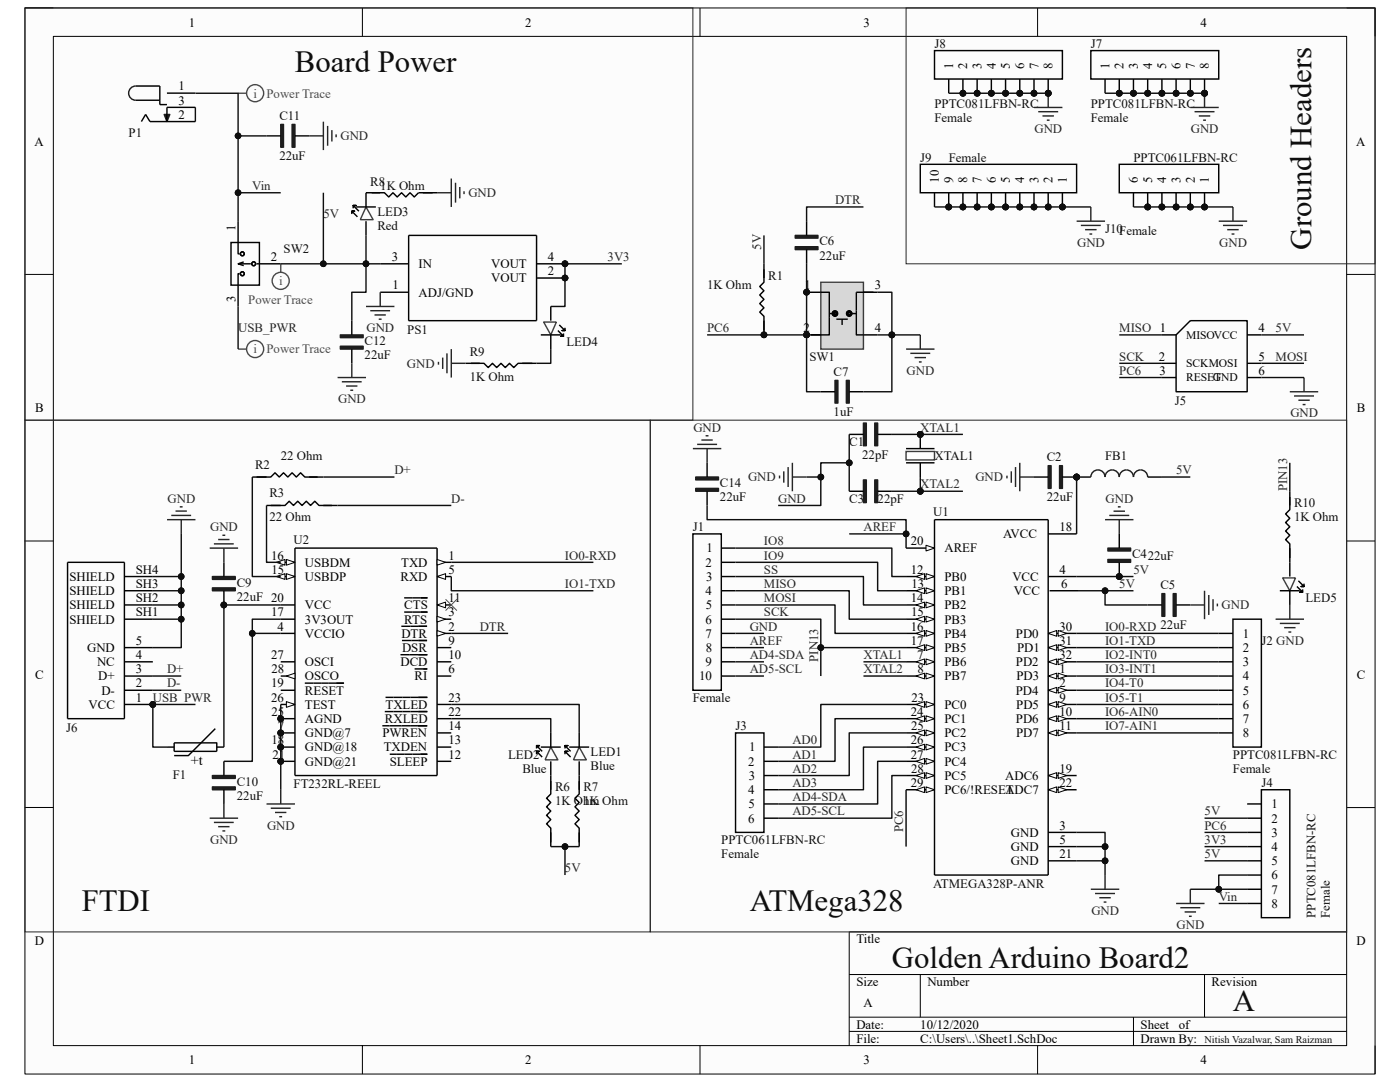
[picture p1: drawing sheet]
<svg xmlns="http://www.w3.org/2000/svg" width="279mm" height="216mm" viewBox="0 0 279 216" stroke-linecap="round" stroke-linejoin="round" font-family="sans-serif">
<defs><g id="words">
<g font-size="6.1" fill="#0e0e0e">
<text x="58.9" y="14.4">Board Power</text>
<text x="261.7" y="49.8" transform="rotate(-90 261.7 49.8)">Ground Headers</text>
<text x="16.3" y="181.8">FTDI</text>
<text x="149.6" y="181.8">ATMega328</text>
<text x="178" y="193.1">Golden Arduino Board2</text>
<text x="246.1" y="201.6">A</text>
</g>
<text font-size="2.8" x="38.1" y="152.6">+t</text>
<g font-size="2.6">
<text x="37.7" y="5.3">1</text>
<text x="104.8" y="5.3">2</text>
<text x="172.3" y="5.3">3</text>
<text x="239.6" y="5.3">4</text>
<text x="190.2" y="13.8" transform="rotate(-90 190.2 13.8)">1</text>
<text x="193" y="13.8" transform="rotate(-90 193 13.8)">2</text>
<text x="195.9" y="13.8" transform="rotate(-90 195.9 13.8)">3</text>
<text x="198.7" y="13.8" transform="rotate(-90 198.7 13.8)">4</text>
<text x="201.5" y="13.8" transform="rotate(-90 201.5 13.8)">5</text>
<text x="204.4" y="13.8" transform="rotate(-90 204.4 13.8)">6</text>
<text x="207.2" y="13.8" transform="rotate(-90 207.2 13.8)">7</text>
<text x="210.1" y="13.8" transform="rotate(-90 210.1 13.8)">8</text>
<text x="221.4" y="13.8" transform="rotate(-90 221.4 13.8)">1</text>
<text x="224.2" y="13.8" transform="rotate(-90 224.2 13.8)">2</text>
<text x="227.1" y="13.8" transform="rotate(-90 227.1 13.8)">3</text>
<text x="229.9" y="13.8" transform="rotate(-90 229.9 13.8)">4</text>
<text x="232.7" y="13.8" transform="rotate(-90 232.7 13.8)">5</text>
<text x="235.6" y="13.8" transform="rotate(-90 235.6 13.8)">6</text>
<text x="238.4" y="13.8" transform="rotate(-90 238.4 13.8)">7</text>
<text x="241.3" y="13.8" transform="rotate(-90 241.3 13.8)">8</text>
<text x="35.6" y="23.7">2</text>
<text x="35.6" y="20.9">3</text>
<text x="35.6" y="18.1">1</text>
<text x="6.9" y="29">A</text>
<text x="270.7" y="29">A</text>
<text x="187.4" y="36.5" transform="rotate(-90 187.4 36.5)">10</text>
<text x="190.2" y="36.5" transform="rotate(-90 190.2 36.5)">9</text>
<text x="193" y="36.5" transform="rotate(-90 193 36.5)">8</text>
<text x="195.9" y="36.5" transform="rotate(-90 195.9 36.5)">7</text>
<text x="198.7" y="36.5" transform="rotate(-90 198.7 36.5)">6</text>
<text x="201.5" y="36.5" transform="rotate(-90 201.5 36.5)">5</text>
<text x="204.4" y="36.5" transform="rotate(-90 204.4 36.5)">4</text>
<text x="207.2" y="36.5" transform="rotate(-90 207.2 36.5)">3</text>
<text x="210.1" y="36.5" transform="rotate(-90 210.1 36.5)">2</text>
<text x="212.9" y="36.5" transform="rotate(-90 212.9 36.5)">1</text>
<text x="227.1" y="36.5" transform="rotate(-90 227.1 36.5)">6</text>
<text x="229.9" y="36.5" transform="rotate(-90 229.9 36.5)">5</text>
<text x="232.7" y="36.5" transform="rotate(-90 232.7 36.5)">4</text>
<text x="235.6" y="36.5" transform="rotate(-90 235.6 36.5)">3</text>
<text x="238.4" y="36.5" transform="rotate(-90 238.4 36.5)">2</text>
<text x="241.3" y="36.5" transform="rotate(-90 241.3 36.5)">1</text>
<text x="47" y="46.1" transform="rotate(-90 47 46.1)">1</text>
<text x="54" y="52.1">2</text>
<text x="78.2" y="52.1">3</text>
<text x="83.5" y="53.5">IN</text>
<text x="98" y="53.5">VOUT</text>
<text x="109.3" y="52.1">4</text>
<text x="78.3" y="57.8">1</text>
<text x="83.5" y="59.2">ADJ/GND</text>
<text x="98" y="56.3">VOUT</text>
<text x="109.3" y="54.9">2</text>
<text x="160.6" y="57.8">1</text>
<text x="174.6" y="57.8">3</text>
<text x="47" y="60.2" transform="rotate(-90 47 60.2)">3</text>
<text x="160.4" y="66.3">2</text>
<text x="174.6" y="66.3">4</text>
<text x="231.3" y="71.9">2</text>
<text x="251.2" y="66.3">4</text>
<text x="251.2" y="71.9">5</text>
<text x="231.4" y="74.8">3</text>
<text x="251.2" y="74.8">6</text>
<text x="7" y="82.2">B</text>
<text x="270.8" y="82.2">B</text>
<text x="200.2" y="107.4">AVCC</text>
<text x="211.5" y="106">18</text>
<text x="54.1" y="111.7">16</text>
<text x="60.9" y="113.1">USBDM</text>
<text x="80.1" y="113.1">TXD</text>
<text x="89.5" y="111.7">1</text>
<text x="140.8" y="113.1">2</text>
<text x="141" y="110.2">1</text>
<text x="181.8" y="108.8">20</text>
<text x="188.5" y="110.2">AREF</text>
<text x="13.8" y="115.9">SHIELD</text>
<text x="13.8" y="118.7">SHIELD</text>
<text x="27.1" y="114.5">SH4</text>
<text x="27.1" y="117.3">SH3</text>
<text x="54.2" y="114.5">15</text>
<text x="60.9" y="115.9">USBDP</text>
<text x="79.9" y="115.9">RXD</text>
<text x="89.5" y="114.5">5</text>
<text x="140.8" y="118.7">4</text>
<text x="140.9" y="115.9">3</text>
<text x="181.8" y="114.5">12</text>
<text x="181.9" y="117.3">13</text>
<text x="188.5" y="118.7">PB1</text>
<text x="188.5" y="115.9">PB0</text>
<text x="202" y="115.9">VCC</text>
<text x="202.3" y="118.7">VCC</text>
<text x="211.5" y="114.5">4</text>
<text x="211.8" y="117.3">6</text>
<text x="13.8" y="121.6">SHIELD</text>
<text x="13.8" y="124.4">SHIELD</text>
<text x="27.1" y="120.2">SH2</text>
<text x="27.1" y="123">SH1</text>
<text x="54.1" y="123">17</text>
<text x="55.4" y="125.8">4</text>
<text x="60.9" y="124.4">3V3OUT</text>
<text x="60.9" y="121.6">VCC</text>
<text x="80.7" y="124.4">RTS</text>
<text x="80.7" y="121.6">CTS</text>
<text x="89.5" y="125.8">2</text>
<text x="89.5" y="123">3</text>
<text x="89.5" y="120.2">11</text>
<text x="140.8" y="124.4">6</text>
<text x="140.9" y="121.6">5</text>
<text x="181.8" y="120.2">14</text>
<text x="181.8" y="125.8">16</text>
<text x="181.8" y="123">15</text>
<text x="188.5" y="124.4">PB3</text>
<text x="188.5" y="121.6">PB2</text>
<text x="211.5" y="125.8">30</text>
<text x="17.4" y="130.1">GND</text>
<text x="27.1" y="128.7">5</text>
<text x="27.1" y="131.5">4</text>
<text x="54.1" y="131.5">27</text>
<text x="60.9" y="127.3">VCCIO</text>
<text x="80.1" y="127.3">DTR</text>
<text x="80.2" y="130.1">DSR</text>
<text x="89.5" y="131.5">10</text>
<text x="89.5" y="128.7">9</text>
<text x="140.8" y="127.3">7</text>
<text x="140.8" y="130.1">8</text>
<text x="181.8" y="128.7">17</text>
<text x="183.1" y="131.5">7</text>
<text x="188.5" y="130.1">PB5</text>
<text x="188.5" y="127.3">PB4</text>
<text x="202.8" y="127.3">PD0</text>
<text x="203" y="130.1">PD1</text>
<text x="211.5" y="131.5">32</text>
<text x="211.5" y="128.7">31</text>
<text x="248.1" y="127.3">1</text>
<text x="248.1" y="130.1">2</text>
<text x="7" y="135.4">C</text>
<text x="19.4" y="132.9">NC</text>
<text x="19.6" y="135.8">D+</text>
<text x="27.1" y="134.3">3</text>
<text x="27.1" y="137.2">2</text>
<text x="54.1" y="137.2">19</text>
<text x="54.2" y="134.3">28</text>
<text x="60.9" y="135.8">OSCO</text>
<text x="60.9" y="132.9">OSCI</text>
<text x="79.9" y="132.9">DCD</text>
<text x="82.7" y="135.8">RI</text>
<text x="89.5" y="134.3">6</text>
<text x="139.5" y="135.8">10</text>
<text x="140.8" y="132.9">9</text>
<text x="183.1" y="134.3">8</text>
<text x="188.5" y="135.8">PB7</text>
<text x="188.5" y="132.9">PB6</text>
<text x="202.8" y="132.9">PD2</text>
<text x="202.9" y="135.8">PD3</text>
<text x="211.5" y="137.2">2</text>
<text x="211.5" y="134.3">1</text>
<text x="248.1" y="132.9">3</text>
<text x="248.1" y="135.8">4</text>
<text x="270.8" y="135.4">C</text>
<text x="17.7" y="141.4">VCC</text>
<text x="20.2" y="138.6">D-</text>
<text x="27.1" y="140">1</text>
<text x="54.1" y="140">26</text>
<text x="54.2" y="142.9">25</text>
<text x="60.9" y="141.4">TEST</text>
<text x="60.9" y="138.6">RESET</text>
<text x="76.9" y="141.4">TXLED</text>
<text x="89.5" y="140">23</text>
<text x="89.5" y="142.9">22</text>
<text x="181.8" y="142.9">24</text>
<text x="181.9" y="140">23</text>
<text x="188.5" y="141.4">PC0</text>
<text x="202.7" y="138.6">PD4</text>
<text x="202.8" y="141.4">PD5</text>
<text x="211.5" y="142.9">10</text>
<text x="211.5" y="140">9</text>
<text x="248.1" y="138.6">5</text>
<text x="248.1" y="141.4">6</text>
<text x="54.2" y="148.5">18</text>
<text x="55.4" y="145.7">7</text>
<text x="60.9" y="149.9">GND@18</text>
<text x="60.9" y="147.1">GND@7</text>
<text x="60.9" y="144.3">AGND</text>
<text x="76.3" y="147.1">PWREN</text>
<text x="76.6" y="149.9">TXDEN</text>
<text x="76.8" y="144.3">RXLED</text>
<text x="89.5" y="148.5">13</text>
<text x="89.5" y="145.7">14</text>
<text x="149.5" y="149.9">1</text>
<text x="181.8" y="148.5">26</text>
<text x="181.8" y="145.7">25</text>
<text x="188.5" y="149.9">PC3</text>
<text x="188.5" y="147.1">PC2</text>
<text x="188.5" y="144.3">PC1</text>
<text x="202.8" y="144.3">PD6</text>
<text x="202.8" y="147.1">PD7</text>
<text x="211.5" y="145.7">11</text>
<text x="248.1" y="144.3">7</text>
<text x="248.1" y="147.1">8</text>
<text x="54.4" y="151.4">21</text>
<text x="60.9" y="152.8">GND@21</text>
<text x="77.8" y="152.8">SLEEP</text>
<text x="89.5" y="151.4">12</text>
<text x="149.3" y="152.8">2</text>
<text x="149.4" y="155.6">3</text>
<text x="181.8" y="151.4">27</text>
<text x="181.8" y="154.2">28</text>
<text x="188.5" y="155.6">PC5</text>
<text x="188.5" y="152.8">PC4</text>
<text x="200.6" y="155.6">ADC6</text>
<text x="211.5" y="154.2">19</text>
<text x="149.3" y="158.5">4</text>
<text x="149.4" y="161.3">5</text>
<text x="181.8" y="157">29</text>
<text x="188.5" y="158.5">PC6/!RESET</text>
<text x="200.6" y="158.5">ADC7</text>
<text x="211.5" y="157">22</text>
<text x="253.7" y="161.3">1</text>
<text x="149.3" y="164.1">6</text>
<text x="201.8" y="167">GND</text>
<text x="211.5" y="165.5">3</text>
<text x="253.7" y="164.1">2</text>
<text x="253.7" y="167">3</text>
<text x="201.8" y="172.6">GND</text>
<text x="201.8" y="169.8">GND</text>
<text x="211.5" y="171.2">21</text>
<text x="211.5" y="168.4">5</text>
<text x="253.7" y="169.8">4</text>
<text x="253.7" y="172.6">5</text>
<text x="253.7" y="175.5">6</text>
<text x="253.7" y="178.3">7</text>
<text x="253.7" y="181.1">8</text>
<text x="6.9" y="188.6">D</text>
<text x="170.9" y="188.2">Title</text>
<text x="270.7" y="188.6">D</text>
<text x="170.9" y="196.7">Size</text>
<text x="185.1" y="196.7">Number</text>
<text x="241.8" y="196.7">Revision</text>
<text x="172.3" y="201">A</text>
<text x="170.9" y="205.3">Date:</text>
<text x="170.9" y="208.1">File:</text>
<text x="183.7" y="208.1">C:\Users\..\Sheet1.SchDoc</text>
<text x="183.7" y="205.3">10/12/2020</text>
<text x="227.6" y="208.1">Drawn By:</text>
<text x="227.6" y="205.3">Sheet</text>
<text x="235.3" y="205.3">of</text>
<text x="37.7" y="212.3">1</text>
<text x="104.8" y="212.3">2</text>
<text x="172.3" y="212.3">3</text>
<text x="239.6" y="212.3">4</text>
</g>
<g font-size="2.6" fill="#0e0e0e">
<text x="186.5" y="9.5">J8</text>
<text x="217.7" y="9.5">J7</text>
<text x="186.5" y="21.5">PPTC081LFBN-RC</text>
<text x="217.7" y="21.5">PPTC081LFBN-RC</text>
<text x="25.7" y="27.4">P1</text>
<text x="55.8" y="24">C11</text>
<text x="186.5" y="24.3">Female</text>
<text x="217.7" y="24.3">Female</text>
<text x="55.8" y="32">22uF</text>
<text x="183.7" y="32.2">J9</text>
<text x="189.3" y="32.2">Female</text>
<text x="226.2" y="32.2">PPTC061LFBN-RC</text>
<text x="73.9" y="37.1">R8</text>
<text x="75.9" y="37.9">1K Ohm</text>
<text x="75.3" y="45.8">Red</text>
<text x="75.3" y="43">LED3</text>
<text x="220.5" y="46.4">J10Female</text>
<text x="56.6" y="50.4">SW2</text>
<text x="163.5" y="51.8">22uF</text>
<text x="163.5" y="49">C6</text>
<text x="141.1" y="57.8">1K Ohm</text>
<text x="153.3" y="55.8">R1</text>
<text x="72.8" y="71.7">22uF</text>
<text x="72.8" y="68.8">C12</text>
<text x="81.3" y="66.5">PS1</text>
<text x="93.7" y="71.1">R9</text>
<text x="113.1" y="69.1">LED4</text>
<text x="161.5" y="71.9">SW1</text>
<text x="93.7" y="75.9">1K Ohm</text>
<text x="166.4" y="75.1">C7</text>
<text x="166.4" y="83">1uF</text>
<text x="234.4" y="80.7">J5</text>
<text x="169.5" y="89">C1</text>
<text x="50.9" y="93.5">R2</text>
<text x="56" y="91.8">22 Ohm</text>
<text x="172" y="91.5">22pF</text>
<text x="186.5" y="91.8">XTAL1</text>
<text x="208.9" y="92.1">C2</text>
<text x="220.5" y="91.8">FB1</text>
<text x="53.8" y="99.2">R3</text>
<text x="143.7" y="100">22uF</text>
<text x="143.7" y="97.2">C14</text>
<text x="169.5" y="100.3">C3</text>
<text x="175.2" y="100.3">22pF</text>
<text x="208.9" y="100">22uF</text>
<text x="258.3" y="101.2">R10</text>
<text x="53.8" y="104">22 Ohm</text>
<text x="138.3" y="106">J1</text>
<text x="186.2" y="102.9">U1</text>
<text x="258.3" y="104">1K Ohm</text>
<text x="58.6" y="108.5">U2</text>
<text x="225.9" y="111.4">C422uF</text>
<text x="47.2" y="119.9">22uF 20</text>
<text x="47.2" y="117.1">C9</text>
<text x="231.6" y="117.6">C5</text>
<text x="260.5" y="120.2">LED5</text>
<text x="251.7" y="128.7">J2 GND</text>
<text x="138.3" y="140">Female</text>
<text x="13.2" y="146">J6</text>
<text x="146.8" y="145.7">J3</text>
<text x="34.5" y="155.5">F1</text>
<text x="101.4" y="151.4">LED2</text>
<text x="104.2" y="154.2">Blue</text>
<text x="117.9" y="150.8">LED1</text>
<text x="117.9" y="153.6">Blue</text>
<text x="246.1" y="154.2">Female</text>
<text x="246.1" y="151.4">PPTC081LFBN-RC</text>
<text x="47.2" y="159.6">22uF</text>
<text x="47.2" y="156.8">C10</text>
<text x="58.6" y="157.3">FT232RL-REEL</text>
<text x="110.8" y="157.9">R6</text>
<text x="110.8" y="160.7">1K Ohm</text>
<text x="116.4" y="160.7">1K Ohm</text>
<text x="116.4" y="157.9">R7</text>
<text x="251.7" y="157">J4</text>
<text x="144" y="168.4">PPTC061LFBN-RC</text>
<text x="144" y="171.2">Female</text>
<text x="186.2" y="177.2">ATMEGA328P-ANR</text>
<text x="262.5" y="183.1" transform="rotate(-90 262.5 183.1)">PPTC081LFBN-RC</text>
<text x="265.4" y="183.1" transform="rotate(-90 265.4 183.1)">Female</text>
</g>
<g font-size="2.6" fill="#4c4c4c">
<text x="50.6" y="19.5">i</text>
<text x="53.2" y="19.5">Power Trace</text>
<text x="55.7" y="56.9">i</text>
<text x="49.6" y="60.6">Power Trace</text>
<text x="50.6" y="70.5">i</text>
<text x="53.2" y="70.5">Power Trace</text>
</g>
<g font-size="2.6" fill="#262626">
<text x="67.9" y="28">GND</text>
<text x="206.5" y="26.6">GND</text>
<text x="237.7" y="26.6">GND</text>
<text x="50.4" y="37.9">Vin</text>
<text x="93.5" y="39.3">GND</text>
<text x="166.6" y="40.7">DTR</text>
<text x="64.5" y="43.6">5V</text>
<text x="121.3" y="52.1">3V3</text>
<text x="151.9" y="49.8" transform="rotate(-90 151.9 49.8)">5V</text>
<text x="215" y="49.3">GND</text>
<text x="243.3" y="49.3">GND</text>
<text x="47.5" y="66.3">USB_PWR</text>
<text x="73.2" y="66.3">GND</text>
<text x="141.1" y="66.3">PC6</text>
<text x="223.4" y="66.3">MISO 1</text>
<text x="223.4" y="71.9">SCK</text>
<text x="254.6" y="66.3">5V</text>
<text x="254.6" y="71.9">MOSI</text>
<text x="81.2" y="73.4">GND</text>
<text x="180.9" y="74.8">GND</text>
<text x="223.4" y="74.8">PC6</text>
<text x="67.5" y="80.5">GND</text>
<text x="257.5" y="83.3">GND</text>
<text x="138.4" y="86.1">GND</text>
<text x="183.7" y="86.1">XTAL1</text>
<text x="78.7" y="94.6">D+</text>
<text x="234.7" y="94.6">5V</text>
<text x="33.4" y="100.3">GND</text>
<text x="90.1" y="100.3">D-</text>
<text x="149.3" y="96.1">GND</text>
<text x="155.3" y="100.3">GND</text>
<text x="183.7" y="97.5">XTAL2</text>
<text x="194.7" y="96.1">GND</text>
<text x="220.6" y="100.3">GND</text>
<text x="256.9" y="98" transform="rotate(-90 256.9 98)">PIN13</text>
<text x="42" y="106">GND</text>
<text x="172.3" y="106">AREF</text>
<text x="112.8" y="111.7">IO0-RXD</text>
<text x="152.5" y="108.8">IO8</text>
<text x="152.5" y="111.7">IO9</text>
<text x="112.8" y="117.3">IO1-TXD</text>
<text x="152.5" y="114.5">SS</text>
<text x="152.5" y="117.3">MISO</text>
<text x="223.4" y="117.3">5V</text>
<text x="226.2" y="114.5">5V</text>
<text x="95.7" y="125.8">DTR</text>
<text x="149.6" y="125.8">GND</text>
<text x="152.5" y="120.2">MOSI</text>
<text x="152.5" y="123">SCK</text>
<text x="220.5" y="125.8">IO0-RXD 22uF</text>
<text x="243.8" y="121.6">GND</text>
<text x="149.6" y="131.5">AD4-SDA</text>
<text x="149.6" y="128.7">AREF</text>
<text x="172.3" y="131.5">XTAL1</text>
<text x="220.5" y="131.5">IO2-INT0</text>
<text x="220.5" y="128.7">IO1-TXD</text>
<text x="33.3" y="134.3">D+</text>
<text x="33.3" y="137.2">D-</text>
<text x="149.6" y="134.3">AD5-SCL</text>
<text x="163.3" y="132.1" transform="rotate(-90 163.3 132.1)">PIN13</text>
<text x="172.3" y="134.3">XTAL2</text>
<text x="220.5" y="137.2">IO4-T0</text>
<text x="220.5" y="134.3">IO3-INT1</text>
<text x="30.5" y="140">USB_PWR</text>
<text x="220.5" y="142.9">IO6-AIN0</text>
<text x="220.5" y="140">IO5-T1</text>
<text x="158.1" y="148.5">AD0</text>
<text x="220.5" y="145.7">IO7-AIN1</text>
<text x="158.1" y="151.4">AD1</text>
<text x="158.1" y="154.2">AD2</text>
<text x="158.1" y="157">AD3</text>
<text x="158.1" y="159.9">AD4-SDA</text>
<text x="53.3" y="165.5">GND</text>
<text x="158.1" y="162.7">AD5-SCL</text>
<text x="180.3" y="166.1" transform="rotate(-90 180.3 166.1)">PC6</text>
<text x="240.4" y="162.7">5V</text>
<text x="240.4" y="165.5">PC6</text>
<text x="42" y="168.4">GND</text>
<text x="240.4" y="171.2">5V</text>
<text x="240.4" y="168.4">3V3</text>
<text x="112.8" y="174.1">5V</text>
<text x="243.2" y="179.7">Vin</text>
<text x="217.8" y="182.6">GND</text>
<text x="234.8" y="185.4">GND</text>
</g>
<g font-size="2.3">
<text x="236.7" y="67.6">MISOVCC</text>
<text x="236.7" y="73.3">SCKMOSI</text>
<text x="236.7" y="76.1">RESET</text>
<text x="242" y="76.1">GND</text>
</g>
<text font-size="2.1" fill="#0e0e0e" x="240.4" y="208.2">Nitish Vazalwar, Sam Raizman</text>
</g></defs>
<path d="M5 1.6h269.4v212.7h-269.4z" fill="#fcfcfc"/>
<path d="M5 1.6h269.4v212.7h-269.4z" fill="none" stroke="#000" stroke-width=".2"/>
<path d="M10.6 7.3h258.2v201.3h-258.2z" fill="#fcfcfc"/>
<g fill="none" stroke="#000" stroke-width=".2">
<path d="M5 1.6h5.6M10.6 7.3h258.2v201.3h-258.2zM72.3 1.6v5.7M139.7 1.6v5.7M207.1 1.6v5.7M268.8 1.6h5.6v5.7M5 54.8h5.6M268.8 54.8h5.6M5 107.9h5.6M268.8 107.9h5.6M5 161.1h5.6M268.8 161.1h5.6"/>
<path d="M169.5 194.5h99.3M183.7 194.5v8.5M240.4 194.5v8.5M268.8 185.9h-99.3v22.7M72.3 208.6v5.7M139.7 208.6v5.7M169.5 203h99.3M169.5 205.8h99.3M207.1 208.6v5.7M226.2 203v5.6M274.4 208.6v5.7"/>
</g>
<path d="M186.5 103.7h22.7v70.9h-22.7zM209.2 157.6h5.7M209.2 171.8h5.7M209.2 168.9h5.7M209.2 166.1h5.7" fill="none" stroke="#000" stroke-width=".29"/>
<path d="M209.2 157.6l1.7-.6v1.2z" fill="#fbfbfb"/>
<path d="M209.2 157.6l1.7-.6v1.2z" fill="none" stroke="#000" stroke-width=".2"/>
<path d="M211.2 157l1.7 .6-1.7 .6z" fill="#fbfbfb"/>
<path d="M211.2 157l1.7 .6-1.7 .6z" fill="none" stroke="#000" stroke-width=".2"/>
<path d="M209.2 154.7h5.7" fill="none" stroke="#000" stroke-width=".29"/>
<path d="M209.2 154.7l1.7-.5v1.1z" fill="#fbfbfb"/>
<path d="M209.2 154.7l1.7-.5v1.1z" fill="none" stroke="#000" stroke-width=".2"/>
<path d="M211.2 154.2l1.7 .5-1.7 .6z" fill="#fbfbfb"/>
<path d="M211.2 154.2l1.7 .5-1.7 .6z" fill="none" stroke="#000" stroke-width=".2"/>
<path d="M209.2 146.2h5.7" fill="none" stroke="#000" stroke-width=".29"/>
<path d="M209.2 146.2l1.7-.5v1.1z" fill="#fbfbfb"/>
<path d="M209.2 146.2l1.7-.5v1.1z" fill="none" stroke="#000" stroke-width=".2"/>
<path d="M211.2 145.7l1.7 .5-1.7 .6z" fill="#fbfbfb"/>
<path d="M211.2 145.7l1.7 .5-1.7 .6z" fill="none" stroke="#000" stroke-width=".2"/>
<path d="M209.2 143.4h5.7" fill="none" stroke="#000" stroke-width=".29"/>
<path d="M209.2 143.4l1.7-.6v1.2z" fill="#fbfbfb"/>
<path d="M209.2 143.4l1.7-.6v1.2z" fill="none" stroke="#000" stroke-width=".2"/>
<path d="M211.2 142.8l1.7 .6-1.7 .6z" fill="#fbfbfb"/>
<path d="M211.2 142.8l1.7 .6-1.7 .6z" fill="none" stroke="#000" stroke-width=".2"/>
<path d="M209.2 140.6h5.7" fill="none" stroke="#000" stroke-width=".29"/>
<path d="M209.2 140.6l1.7-.6v1.1z" fill="#fbfbfb"/>
<path d="M209.2 140.6l1.7-.6v1.1z" fill="none" stroke="#000" stroke-width=".2"/>
<path d="M211.2 140l1.7 .6-1.7 .5z" fill="#fbfbfb"/>
<path d="M211.2 140l1.7 .6-1.7 .5z" fill="none" stroke="#000" stroke-width=".2"/>
<path d="M209.2 137.7h5.7" fill="none" stroke="#000" stroke-width=".29"/>
<path d="M209.2 137.7l1.7-.5v1.1z" fill="#fbfbfb"/>
<path d="M209.2 137.7l1.7-.5v1.1z" fill="none" stroke="#000" stroke-width=".2"/>
<path d="M211.2 137.2l1.7 .5-1.7 .6z" fill="#fbfbfb"/>
<path d="M211.2 137.2l1.7 .5-1.7 .6z" fill="none" stroke="#000" stroke-width=".2"/>
<path d="M209.2 134.9h5.7" fill="none" stroke="#000" stroke-width=".29"/>
<path d="M209.2 134.9l1.7-.6v1.2z" fill="#fbfbfb"/>
<path d="M209.2 134.9l1.7-.6v1.2z" fill="none" stroke="#000" stroke-width=".2"/>
<path d="M211.2 134.3l1.7 .6-1.7 .6z" fill="#fbfbfb"/>
<path d="M211.2 134.3l1.7 .6-1.7 .6z" fill="none" stroke="#000" stroke-width=".2"/>
<path d="M209.2 132.1h5.7" fill="none" stroke="#000" stroke-width=".29"/>
<path d="M209.2 132.1l1.7-.6v1.1z" fill="#fbfbfb"/>
<path d="M209.2 132.1l1.7-.6v1.1z" fill="none" stroke="#000" stroke-width=".2"/>
<path d="M211.2 131.5l1.7 .6-1.7 .5z" fill="#fbfbfb"/>
<path d="M211.2 131.5l1.7 .6-1.7 .5z" fill="none" stroke="#000" stroke-width=".2"/>
<path d="M209.2 129.2h5.7" fill="none" stroke="#000" stroke-width=".29"/>
<path d="M209.2 129.2l1.7-.5v1.1z" fill="#fbfbfb"/>
<path d="M209.2 129.2l1.7-.5v1.1z" fill="none" stroke="#000" stroke-width=".2"/>
<path d="M211.2 128.7l1.7 .5-1.7 .6z" fill="#fbfbfb"/>
<path d="M211.2 128.7l1.7 .5-1.7 .6z" fill="none" stroke="#000" stroke-width=".2"/>
<path d="M209.2 126.4h5.7" fill="none" stroke="#000" stroke-width=".29"/>
<path d="M209.2 126.4l1.7-.6v1.2z" fill="#fbfbfb"/>
<path d="M209.2 126.4l1.7-.6v1.2z" fill="none" stroke="#000" stroke-width=".2"/>
<path d="M211.2 125.8l1.7 .6-1.7 .6z" fill="#fbfbfb"/>
<path d="M211.2 125.8l1.7 .6-1.7 .6z" fill="none" stroke="#000" stroke-width=".2"/>
<path d="M209.2 115h5.7M209.2 106.5h5.7M209.5 117.9h5.6M180.8 157.6h5.7" fill="none" stroke="#000" stroke-width=".29"/>
<path d="M184.8 157l1.7 .6-1.7 .6z" fill="#fbfbfb"/>
<path d="M184.8 157l1.7 .6-1.7 .6z" fill="none" stroke="#000" stroke-width=".2"/>
<path d="M182.8 157.6l1.7-.6v1.2z" fill="#fbfbfb"/>
<path d="M182.8 157.6l1.7-.6v1.2z" fill="none" stroke="#000" stroke-width=".2"/>
<path d="M180.8 154.7h5.7" fill="none" stroke="#000" stroke-width=".29"/>
<path d="M184.8 154.2l1.7 .5-1.7 .6z" fill="#fbfbfb"/>
<path d="M184.8 154.2l1.7 .5-1.7 .6z" fill="none" stroke="#000" stroke-width=".2"/>
<path d="M182.8 154.7l1.7-.5v1.1z" fill="#fbfbfb"/>
<path d="M182.8 154.7l1.7-.5v1.1z" fill="none" stroke="#000" stroke-width=".2"/>
<path d="M180.8 151.9h5.7" fill="none" stroke="#000" stroke-width=".29"/>
<path d="M184.8 151.3l1.7 .6-1.7 .6z" fill="#fbfbfb"/>
<path d="M184.8 151.3l1.7 .6-1.7 .6z" fill="none" stroke="#000" stroke-width=".2"/>
<path d="M182.8 151.9l1.7-.6v1.2z" fill="#fbfbfb"/>
<path d="M182.8 151.9l1.7-.6v1.2z" fill="none" stroke="#000" stroke-width=".2"/>
<path d="M180.8 149.1h5.7" fill="none" stroke="#000" stroke-width=".29"/>
<path d="M184.8 148.5l1.7 .6-1.7 .5z" fill="#fbfbfb"/>
<path d="M184.8 148.5l1.7 .6-1.7 .5z" fill="none" stroke="#000" stroke-width=".2"/>
<path d="M182.8 149.1l1.7-.6v1.1z" fill="#fbfbfb"/>
<path d="M182.8 149.1l1.7-.6v1.1z" fill="none" stroke="#000" stroke-width=".2"/>
<path d="M180.8 146.2h5.7" fill="none" stroke="#000" stroke-width=".29"/>
<path d="M184.8 145.7l1.7 .5-1.7 .6z" fill="#fbfbfb"/>
<path d="M184.8 145.7l1.7 .5-1.7 .6z" fill="none" stroke="#000" stroke-width=".2"/>
<path d="M182.8 146.2l1.7-.5v1.1z" fill="#fbfbfb"/>
<path d="M182.8 146.2l1.7-.5v1.1z" fill="none" stroke="#000" stroke-width=".2"/>
<path d="M180.8 143.4h5.7" fill="none" stroke="#000" stroke-width=".29"/>
<path d="M184.8 142.8l1.7 .6-1.7 .6z" fill="#fbfbfb"/>
<path d="M184.8 142.8l1.7 .6-1.7 .6z" fill="none" stroke="#000" stroke-width=".2"/>
<path d="M182.8 143.4l1.7-.6v1.2z" fill="#fbfbfb"/>
<path d="M182.8 143.4l1.7-.6v1.2z" fill="none" stroke="#000" stroke-width=".2"/>
<path d="M180.8 140.6h5.7" fill="none" stroke="#000" stroke-width=".29"/>
<path d="M184.8 140l1.7 .6-1.7 .5z" fill="#fbfbfb"/>
<path d="M184.8 140l1.7 .6-1.7 .5z" fill="none" stroke="#000" stroke-width=".2"/>
<path d="M182.8 140.6l1.7-.6v1.1z" fill="#fbfbfb"/>
<path d="M182.8 140.6l1.7-.6v1.1z" fill="none" stroke="#000" stroke-width=".2"/>
<path d="M180.8 134.9h5.7" fill="none" stroke="#000" stroke-width=".29"/>
<path d="M184.8 134.3l1.7 .6-1.7 .6z" fill="#fbfbfb"/>
<path d="M184.8 134.3l1.7 .6-1.7 .6z" fill="none" stroke="#000" stroke-width=".2"/>
<path d="M182.8 134.9l1.7-.6v1.2z" fill="#fbfbfb"/>
<path d="M182.8 134.9l1.7-.6v1.2z" fill="none" stroke="#000" stroke-width=".2"/>
<path d="M180.8 132.1h5.7" fill="none" stroke="#000" stroke-width=".29"/>
<path d="M184.8 131.5l1.7 .6-1.7 .5z" fill="#fbfbfb"/>
<path d="M184.8 131.5l1.7 .6-1.7 .5z" fill="none" stroke="#000" stroke-width=".2"/>
<path d="M182.8 132.1l1.7-.6v1.1z" fill="#fbfbfb"/>
<path d="M182.8 132.1l1.7-.6v1.1z" fill="none" stroke="#000" stroke-width=".2"/>
<path d="M180.8 129.2h5.7" fill="none" stroke="#000" stroke-width=".29"/>
<path d="M184.8 128.7l1.7 .5-1.7 .6z" fill="#fbfbfb"/>
<path d="M184.8 128.7l1.7 .5-1.7 .6z" fill="none" stroke="#000" stroke-width=".2"/>
<path d="M182.8 129.2l1.7-.5v1.1z" fill="#fbfbfb"/>
<path d="M182.8 129.2l1.7-.5v1.1z" fill="none" stroke="#000" stroke-width=".2"/>
<path d="M180.8 126.4h5.7" fill="none" stroke="#000" stroke-width=".29"/>
<path d="M184.8 125.8l1.7 .6-1.7 .6z" fill="#fbfbfb"/>
<path d="M184.8 125.8l1.7 .6-1.7 .6z" fill="none" stroke="#000" stroke-width=".2"/>
<path d="M182.8 126.4l1.7-.6v1.2z" fill="#fbfbfb"/>
<path d="M182.8 126.4l1.7-.6v1.2z" fill="none" stroke="#000" stroke-width=".2"/>
<path d="M180.8 123.5h5.7" fill="none" stroke="#000" stroke-width=".29"/>
<path d="M184.8 123l1.7 .5-1.7 .6z" fill="#fbfbfb"/>
<path d="M184.8 123l1.7 .5-1.7 .6z" fill="none" stroke="#000" stroke-width=".2"/>
<path d="M182.8 123.5l1.7-.5v1.1z" fill="#fbfbfb"/>
<path d="M182.8 123.5l1.7-.5v1.1z" fill="none" stroke="#000" stroke-width=".2"/>
<path d="M180.8 120.7h5.7" fill="none" stroke="#000" stroke-width=".29"/>
<path d="M184.8 120.1l1.7 .6-1.7 .6z" fill="#fbfbfb"/>
<path d="M184.8 120.1l1.7 .6-1.7 .6z" fill="none" stroke="#000" stroke-width=".2"/>
<path d="M182.8 120.7l1.7-.6v1.2z" fill="#fbfbfb"/>
<path d="M182.8 120.7l1.7-.6v1.2z" fill="none" stroke="#000" stroke-width=".2"/>
<path d="M180.8 117.9h5.7" fill="none" stroke="#000" stroke-width=".29"/>
<path d="M184.8 117.3l1.7 .6-1.7 .5z" fill="#fbfbfb"/>
<path d="M184.8 117.3l1.7 .6-1.7 .5z" fill="none" stroke="#000" stroke-width=".2"/>
<path d="M182.8 117.9l1.7-.6v1.1z" fill="#fbfbfb"/>
<path d="M182.8 117.9l1.7-.6v1.1z" fill="none" stroke="#000" stroke-width=".2"/>
<path d="M180.8 115h5.7" fill="none" stroke="#000" stroke-width=".29"/>
<path d="M184.8 114.5l1.7 .5-1.7 .6z" fill="#fbfbfb"/>
<path d="M184.8 114.5l1.7 .5-1.7 .6z" fill="none" stroke="#000" stroke-width=".2"/>
<path d="M182.8 115l1.7-.5v1.1z" fill="#fbfbfb"/>
<path d="M182.8 115l1.7-.5v1.1z" fill="none" stroke="#000" stroke-width=".2"/>
<path d="M180.8 109.4h5.7" fill="none" stroke="#000" stroke-width=".29"/>
<path d="M184.8 108.8l1.7 .6-1.7 .5z" fill="#fbfbfb"/>
<path d="M184.8 108.8l1.7 .6-1.7 .5z" fill="none" stroke="#000" stroke-width=".2"/>
<g fill="none" stroke="#000" stroke-width=".29">
<path d="M138.3 106.5h5.7v31.2h-5.7zM144 109.4h2.8M144 112.2h2.8M144 115h2.8M144 117.9h2.8M144 126.4h2.8M144 129.2h2.8M144 132.1h2.8M144 134.9h2.8M144 120.7h2.8M144 123.5h2.8M243.2 126.4h2.9"/>
<path d="M243.2 129.2h2.9M243.2 132.1h2.9M243.2 134.9h2.9M243.2 137.7h2.9M246.1 123.5h5.6v25.6h-5.6zM146.8 146.2h5.7v19.9h-5.7zM152.5 149.1h2.8M152.5 151.9h2.8M152.5 154.7h2.8M152.5 157.6h2.8M243.2 140.6h2.9M243.2 143.4h2.9"/>
<path d="M243.2 146.2h2.9M152.5 160.4h2.8M152.5 163.3h2.8"/>
</g>
<path d="M217.7 177.4h5.7M218.5 178.3h4M219.4 179.1h2.3M220.5 174.6v2.8M220.3 180h.5" fill="none" stroke="#262626" stroke-width=".29"/>
<circle cx="223.4" cy="115" r=".57" fill="#0e0e0e"/>
<circle cx="223.4" cy="115" r=".57" fill="none" stroke="#0e0e0e" stroke-width=".2"/>
<path d="M221.1 109.4h4.5v.5h-4.5z" fill="#1c1c1c"/>
<path d="M221.1 109.4h4.5v.5h-4.5z" fill="none" stroke="#1c1c1c" stroke-width=".29"/>
<path d="M221.1 111.6h4.5v.6h-4.5z" fill="#1c1c1c"/>
<path d="M221.1 111.6h4.5v.6h-4.5z" fill="none" stroke="#1c1c1c" stroke-width=".29"/>
<path d="M223.4 106.5v2.9M223.4 112.2v2.8" fill="none" stroke="#000" stroke-width=".29"/>
<circle cx="223.4" cy="115" r=".57" fill="#0e0e0e"/>
<circle cx="223.4" cy="115" r=".57" fill="none" stroke="#0e0e0e" stroke-width=".2"/>
<path d="M231.9 118.4h.6v4.6h-.6z" fill="#1c1c1c"/>
<path d="M231.9 118.4h.6v4.6h-.6z" fill="none" stroke="#1c1c1c" stroke-width=".29"/>
<path d="M234.1 118.4h.6v4.6h-.6z" fill="#1c1c1c"/>
<path d="M234.1 118.4h.6v4.6h-.6z" fill="none" stroke="#1c1c1c" stroke-width=".29"/>
<path d="M229 120.7h2.9M234.7 120.7h2.9" fill="none" stroke="#000" stroke-width=".29"/>
<path d="M220.5 103.7h5.7M221.4 102.8h4M222.2 102h2.3M223.1 101.1h.5M223.4 103.7v2.8M240.4 117.9v5.6M241.2 118.7v4M242.1 119.6v2.3M237.6 120.7h2.8M243 120.4v.6" fill="none" stroke="#262626" stroke-width=".29"/>
<path d="M129.8 83.8h139v102.1h-139z" fill="none" stroke="#262626" stroke-width=".2"/>
<circle cx="214.9" cy="95.2" r=".57" fill="#0e0e0e"/>
<circle cx="214.9" cy="95.2" r=".57" fill="none" stroke="#0e0e0e" stroke-width=".2"/>
<path d="M214.9 95.2h2.8" fill="none" stroke="#000" stroke-width=".29"/>
<circle cx="214.9" cy="95.2" r=".57" fill="#0e0e0e"/>
<circle cx="214.9" cy="95.2" r=".57" fill="none" stroke="#0e0e0e" stroke-width=".2"/>
<path d="M229 95.2h2.9" fill="none" stroke="#000" stroke-width=".29"/>
<path d="M229 95.2a1.42 1.42 0 0 0-1.4-1.4 1.42 1.42 0 0 0-1.4 1.4 1.42 1.42 0 0 0-1.4-1.4 1.42 1.42 0 0 0-1.4 1.4 1.42 1.42 0 0 0-1.4-1.4 1.42 1.42 0 0 0-1.5 1.4 1.42 1.42 0 0 0-1.4-1.4 1.42 1.42 0 0 0-1.4 1.4" fill="none" stroke="#1c1c1c" stroke-width=".29"/>
<circle cx="214.9" cy="95.2" r=".57" fill="#0e0e0e"/>
<circle cx="214.9" cy="95.2" r=".57" fill="none" stroke="#0e0e0e" stroke-width=".2"/>
<path d="M211.5 92.9h.5v4.6h-.5z" fill="#1c1c1c"/>
<path d="M211.5 92.9h.5v4.6h-.5z" fill="none" stroke="#1c1c1c" stroke-width=".29"/>
<path d="M209.2 92.9h.6v4.6h-.6z" fill="#1c1c1c"/>
<path d="M209.2 92.9h.6v4.6h-.6z" fill="none" stroke="#1c1c1c" stroke-width=".29"/>
<path d="M212 95.2h2.9" fill="none" stroke="#000" stroke-width=".29"/>
<circle cx="214.9" cy="95.2" r=".57" fill="#0e0e0e"/>
<circle cx="214.9" cy="95.2" r=".57" fill="none" stroke="#0e0e0e" stroke-width=".2"/>
<path d="M206.4 95.2h2.8" fill="none" stroke="#000" stroke-width=".29"/>
<path d="M201 94.9v.6M201.8 94v2.3M202.7 93.2v4M203.5 95.2h2.9M203.5 92.4v5.6" fill="none" stroke="#262626" stroke-width=".29"/>
<circle cx="183.7" cy="86.7" r=".57" fill="#0e0e0e"/>
<circle cx="183.7" cy="86.7" r=".57" fill="none" stroke="#0e0e0e" stroke-width=".2"/>
<path d="M180.8 90.1h5.7v1.7h-5.7z" fill="#fefefe"/>
<path d="M180.8 90.1h5.7v1.7h-5.7z" fill="none" stroke="#404040" stroke-width=".29"/>
<path d="M183.7 86.7v2.8M183.7 92.4v2.8" fill="none" stroke="#000" stroke-width=".29"/>
<circle cx="183.7" cy="86.7" r=".57" fill="#0e0e0e"/>
<circle cx="183.7" cy="86.7" r=".57" fill="none" stroke="#0e0e0e" stroke-width=".2"/>
<path d="M180.8 92.4h5.7M180.8 89.5h5.7" fill="none" stroke="#000" stroke-width=".29"/>
<circle cx="183.7" cy="86.7" r=".57" fill="#0e0e0e"/>
<circle cx="183.7" cy="86.7" r=".57" fill="none" stroke="#0e0e0e" stroke-width=".2"/>
<circle cx="183.7" cy="98" r=".57" fill="#0e0e0e"/>
<circle cx="183.7" cy="98" r=".57" fill="none" stroke="#0e0e0e" stroke-width=".2"/>
<path d="M174.6 84.4h.6v4.5h-.6z" fill="#1c1c1c"/>
<path d="M174.6 84.4h.6v4.5h-.6z" fill="none" stroke="#1c1c1c" stroke-width=".29"/>
<path d="M172.3 84.4h.6v4.5h-.6z" fill="#1c1c1c"/>
<path d="M172.3 84.4h.6v4.5h-.6z" fill="none" stroke="#1c1c1c" stroke-width=".29"/>
<path d="M169.5 86.7h2.8M175.2 86.7h2.8" fill="none" stroke="#000" stroke-width=".29"/>
<path d="M174.6 95.8h.6v4.5h-.6z" fill="#1c1c1c"/>
<path d="M174.6 95.8h.6v4.5h-.6z" fill="none" stroke="#1c1c1c" stroke-width=".29"/>
<path d="M172.3 95.8h.6v4.5h-.6z" fill="#1c1c1c"/>
<path d="M172.3 95.8h.6v4.5h-.6z" fill="none" stroke="#1c1c1c" stroke-width=".29"/>
<g fill="none" stroke="#000" stroke-width=".29">
<path d="M231.9 66.8h2.8M231.9 72.5h2.8M231.9 75.3h2.8M237.6 64h11.3v14.2h-14.2v-11.4zM248.9 66.8h2.8M248.9 72.5h2.8M248.9 75.3h2.8M169.5 98h2.8M175.2 98h2.8M251.7 157.6h5.7v25.5h-5.7zM248.9 160.4h2.8M248.9 163.3h2.8"/>
<path d="M248.9 166.1h2.8M248.9 168.9h2.8M248.9 171.8h2.8M248.9 174.6h2.8M248.9 177.4h2.8M248.9 180.3h2.8"/>
</g>
<g fill="none" stroke="#262626" stroke-width=".29">
<path d="M257.4 78.2h5.7M258.3 79h3.9M259.1 79.9h2.3M260.2 75.3v2.9M155.6 94.9v.6M156.4 94v2.3M157.3 93.2v4M158.1 95.2h2.9M158.1 92.4v5.6M260 80.7h.5M237.6 177.4v2.9M234.7 180.3h5.7"/>
<path d="M235.6 181.1h3.9M236.4 182h2.3M237.3 182.8h.5"/>
</g>
<path d="M5 83.8h124.8v102.1h-124.8z" fill="none" stroke="#262626" stroke-width=".2"/>
<circle cx="56" cy="151.9" r=".57" fill="#0e0e0e"/>
<circle cx="56" cy="151.9" r=".57" fill="none" stroke="#0e0e0e" stroke-width=".2"/>
<circle cx="56" cy="149.1" r=".57" fill="#0e0e0e"/>
<circle cx="56" cy="149.1" r=".57" fill="none" stroke="#0e0e0e" stroke-width=".2"/>
<circle cx="56" cy="146.2" r=".57" fill="#0e0e0e"/>
<circle cx="56" cy="146.2" r=".57" fill="none" stroke="#0e0e0e" stroke-width=".2"/>
<circle cx="56" cy="143.4" r=".57" fill="#0e0e0e"/>
<circle cx="56" cy="143.4" r=".57" fill="none" stroke="#0e0e0e" stroke-width=".2"/>
<g fill="none" stroke="#000" stroke-width=".29">
<path d="M58.9 109.4h28.3v45.3h-28.3zM76.9 139.1h8.4M79.9 130.6h5.4M80.2 127.8h5M82.7 133.5h2.6M87.2 134.9h2.9M87.2 132.1h2.9M87.2 129.2h2.9M87.2 126.4h2.9M76.3 144.8h9M76.8 142h8.5M77.8 150.5h7.5"/>
<path d="M87.2 149.1h2.9M87.2 146.2h2.9M87.2 143.4h2.9M87.2 140.6h2.9M87.2 151.9h2.9"/>
</g>
<path d="M87.2 125.8l1.7 .6-1.7 .6z" fill="#fbfbfb"/>
<path d="M87.2 125.8l1.7 .6-1.7 .6z" fill="none" stroke="#000" stroke-width=".2"/>
<path d="M80.1 125h5.1M87.2 123.5h2.9" fill="none" stroke="#000" stroke-width=".29"/>
<path d="M87.2 123l1.7 .5-1.7 .6z" fill="#fbfbfb"/>
<path d="M87.2 123l1.7 .5-1.7 .6z" fill="none" stroke="#000" stroke-width=".2"/>
<path d="M80.7 122.1h4.7M87.2 120.7h2.9" fill="none" stroke="#000" stroke-width=".29"/>
<path d="M87.2 120.7l1.7-.6v1.2z" fill="#fbfbfb"/>
<path d="M87.2 120.7l1.7-.6v1.2z" fill="none" stroke="#000" stroke-width=".2"/>
<path d="M80.7 119.3h4.7M87.2 115h2.9" fill="none" stroke="#000" stroke-width=".29"/>
<path d="M87.2 115l1.7-.5v1.1z" fill="#fbfbfb"/>
<path d="M87.2 115l1.7-.5v1.1z" fill="none" stroke="#000" stroke-width=".2"/>
<path d="M87.2 112.2h2.9" fill="none" stroke="#000" stroke-width=".29"/>
<path d="M87.2 111.6l1.7 .6-1.7 .6z" fill="#fbfbfb"/>
<path d="M87.2 111.6l1.7 .6-1.7 .6z" fill="none" stroke="#000" stroke-width=".2"/>
<path d="M56 151.9h2.9" fill="none" stroke="#000" stroke-width=".29"/>
<circle cx="56" cy="151.9" r=".57" fill="#0e0e0e"/>
<circle cx="56" cy="151.9" r=".57" fill="none" stroke="#0e0e0e" stroke-width=".2"/>
<path d="M56 149.1h2.9" fill="none" stroke="#000" stroke-width=".29"/>
<circle cx="56" cy="149.1" r=".57" fill="#0e0e0e"/>
<circle cx="56" cy="149.1" r=".57" fill="none" stroke="#0e0e0e" stroke-width=".2"/>
<path d="M56 146.2h2.9" fill="none" stroke="#000" stroke-width=".29"/>
<circle cx="56" cy="146.2" r=".57" fill="#0e0e0e"/>
<circle cx="56" cy="146.2" r=".57" fill="none" stroke="#0e0e0e" stroke-width=".2"/>
<path d="M56 143.4h2.9" fill="none" stroke="#000" stroke-width=".29"/>
<circle cx="56" cy="143.4" r=".57" fill="#0e0e0e"/>
<circle cx="56" cy="143.4" r=".57" fill="none" stroke="#0e0e0e" stroke-width=".2"/>
<path d="M56 140.6h2.9" fill="none" stroke="#000" stroke-width=".29"/>
<path d="M57.1 140l1.8 .6-1.8 .5z" fill="#fbfbfb"/>
<path d="M57.1 140l1.8 .6-1.8 .5z" fill="none" stroke="#000" stroke-width=".2"/>
<path d="M56 137.7h2.9M56 134.9h2.9M60.8 136.3h7.9" fill="none" stroke="#000" stroke-width=".29"/>
<path d="M57.1 134.9l1.8-.6v1.2z" fill="#fbfbfb"/>
<path d="M57.1 134.9l1.8-.6v1.2z" fill="none" stroke="#000" stroke-width=".2"/>
<path d="M56 115h2.9M56 132.1h2.9M56 126.4h2.9M56 123.5h2.9M56 120.7h2.9" fill="none" stroke="#000" stroke-width=".29"/>
<path d="M57.1 114.5l1.8 .5-1.8 .6z" fill="#fbfbfb"/>
<path d="M57.1 114.5l1.8 .5-1.8 .6z" fill="none" stroke="#000" stroke-width=".2"/>
<path d="M55.2 115l1.7-.5v1.1z" fill="#fbfbfb"/>
<path d="M55.2 115l1.7-.5v1.1z" fill="none" stroke="#000" stroke-width=".2"/>
<path d="M56 112.2h2.9" fill="none" stroke="#000" stroke-width=".29"/>
<path d="M57.1 111.6l1.8 .6-1.8 .6z" fill="#fbfbfb"/>
<path d="M57.1 111.6l1.8 .6-1.8 .6z" fill="none" stroke="#000" stroke-width=".2"/>
<path d="M55.2 112.2l1.7-.6v1.2z" fill="#fbfbfb"/>
<path d="M55.2 112.2l1.7-.6v1.2z" fill="none" stroke="#000" stroke-width=".2"/>
<circle cx="161" cy="58.3" r=".57" fill="#0e0e0e"/>
<circle cx="161" cy="58.3" r=".57" fill="none" stroke="#0e0e0e" stroke-width=".2"/>
<circle cx="161" cy="66.8" r=".57" fill="#0e0e0e"/>
<circle cx="161" cy="66.8" r=".57" fill="none" stroke="#0e0e0e" stroke-width=".2"/>
<path d="M163.8 56.3h8.5v13.4h-8.5z" fill="#d8d8d8"/>
<path d="M163.8 56.3h8.5v13.4h-8.5z" fill="none" stroke="#404040" stroke-width=".29"/>
<path d="M161 58.3h2.8" fill="none" stroke="#000" stroke-width=".29"/>
<circle cx="161" cy="58.3" r=".57" fill="#0e0e0e"/>
<circle cx="161" cy="58.3" r=".57" fill="none" stroke="#0e0e0e" stroke-width=".2"/>
<path d="M161 66.8h2.8" fill="none" stroke="#000" stroke-width=".29"/>
<circle cx="161" cy="66.8" r=".57" fill="#0e0e0e"/>
<circle cx="161" cy="66.8" r=".57" fill="none" stroke="#0e0e0e" stroke-width=".2"/>
<path d="M163.8 58.3h1.7v8.5h-3.7M175.2 58.3h-4.3v8.5h4.3M165.5 62.6h1.1M166.9 63.7h2.3M168.1 63.7v1.1M169.8 62.6h1.1" fill="none" stroke="#000" stroke-width=".29"/>
<g fill="none" stroke="#000" stroke-width=".85" stroke-linecap="butt">
<circle cx="166.6" cy="62.6" r=".24"/>
<circle cx="169.5" cy="62.6" r=".24"/>
</g>
<path d="M180.8 69.7h5.7M181.7 70.5h4M182.5 71.4h2.3M183.4 72.2h.5M183.7 66.8v2.9" fill="none" stroke="#262626" stroke-width=".29"/>
<circle cx="152.5" cy="66.8" r=".57" fill="#0e0e0e"/>
<circle cx="152.5" cy="66.8" r=".57" fill="none" stroke="#0e0e0e" stroke-width=".2"/>
<path d="M152.5 53.8v2.5l-.9 .9 .9 .8-.9 .9 .9 .8-.9 .9 .9 .8-.9 .9 .9 .8v2.9M152.5 52.6v2.9M152.5 64v2.8" fill="none" stroke="#000" stroke-width=".29"/>
<circle cx="152.5" cy="66.8" r=".57" fill="#0e0e0e"/>
<circle cx="152.5" cy="66.8" r=".57" fill="none" stroke="#0e0e0e" stroke-width=".2"/>
<path d="M56 157.6v2.8M53.2 160.4h5.7M54 161.3h4M54.9 162.1h2.2M55.7 163h.6" fill="none" stroke="#262626" stroke-width=".29"/>
<circle cx="30.5" cy="140.6" r=".57" fill="#0e0e0e"/>
<circle cx="30.5" cy="140.6" r=".57" fill="none" stroke="#0e0e0e" stroke-width=".2"/>
<path d="M13.5 112.2h11.3v31.2h-11.3zM24.8 117.9h5.7M24.8 115h5.7M24.8 120.7h5.7M24.8 123.5h5.7M24.8 129.2h5.7M24.8 132.1h5.7M24.8 134.9h5.7M24.8 137.7h5.7M24.8 140.6h5.7" fill="none" stroke="#000" stroke-width=".29"/>
<circle cx="30.5" cy="140.6" r=".57" fill="#0e0e0e"/>
<circle cx="30.5" cy="140.6" r=".57" fill="none" stroke="#0e0e0e" stroke-width=".2"/>
<path d="M33.3 103.7h5.7M34.2 102.8h3.9M35 102h2.3M35.9 101.1h.5M36.2 103.7v2.8" fill="none" stroke="#262626" stroke-width=".29"/>
<g fill="none" stroke="#000" stroke-width=".29">
<path d="M50.4 95.2h2.8M51.2 95.2h2.8l.9-.9 .8 .9 .9-.9 .8 .9 .9-.9 .8 .9 .9-.9 .8 .9h2.6M61.7 95.2h2.8M53.2 100.9h2.8M54 100.9h2.9l.8-.9 .9 .9 .8-.9 .9 .9 .8-.9 .9 .9 .8-.9 .9 .9h2.5M64.5 100.9h2.9M33.3 149.1h1.5M34.8 148.2h8.5v1.7h-8.5zM43 145.4l-5.4 5.4h-2.8M43.3 149.1h1.4M107.1 150.5v-.6h.6h-.6l1.1 1.2M107.1 149.4v-.6h.6h-.6l1.1 1.1"/>
<path d="M107.9 149.1h4M109.9 155.9v2.5l-.8 .9 .8 .8-.8 .9 .8 .8-.8 .9 .8 .8-.8 .9 .8 .8v2.9M109.9 146.2v2.9M109.9 151.9v5.7M112.8 150.5v-.6h.5h-.5l1.1 1.2M112.8 149.4v-.6h.5h-.5l1.1 1.1M113.6 149.1h4M115.6 146.2v2.9M115.6 151.9v5.7M115.6 155.9v2.5l-.9 .9 .9 .8-.9 .9 .9 .8-.9 .9 .9 .8-.9 .9 .9 .8v2.9M109.9 166.1v2.8M115.6 166.1v2.8"/>
</g>
<path d="M109.9 149.1l1.4 2.5h-2.5zM115.6 149.1l1.4 2.5h-2.6z" fill="none" stroke="#404040" stroke-width=".29"/>
<circle cx="44.7" cy="120.7" r=".57" fill="#0e0e0e"/>
<circle cx="44.7" cy="120.7" r=".57" fill="none" stroke="#0e0e0e" stroke-width=".2"/>
<path d="M42.4 115h4.5v.6h-4.5z" fill="#1c1c1c"/>
<path d="M42.4 115h4.5v.6h-4.5z" fill="none" stroke="#1c1c1c" stroke-width=".29"/>
<path d="M42.4 117.3h4.5v.6h-4.5z" fill="#1c1c1c"/>
<path d="M42.4 117.3h4.5v.6h-4.5z" fill="none" stroke="#1c1c1c" stroke-width=".29"/>
<path d="M44.7 112.2v2.8M44.7 117.9v2.8" fill="none" stroke="#000" stroke-width=".29"/>
<circle cx="44.7" cy="120.7" r=".57" fill="#0e0e0e"/>
<circle cx="44.7" cy="120.7" r=".57" fill="none" stroke="#0e0e0e" stroke-width=".2"/>
<path d="M42.4 154.7h4.5v.6h-4.5z" fill="#1c1c1c"/>
<path d="M42.4 154.7h4.5v.6h-4.5z" fill="none" stroke="#1c1c1c" stroke-width=".29"/>
<path d="M42.4 157h4.5v.6h-4.5z" fill="#1c1c1c"/>
<path d="M42.4 157h4.5v.6h-4.5z" fill="none" stroke="#1c1c1c" stroke-width=".29"/>
<path d="M44.7 151.9v2.8M44.7 157.6v2.8" fill="none" stroke="#000" stroke-width=".29"/>
<path d="M41.8 109.4h5.7M42.7 108.5h4M43.5 107.7h2.3M44.4 106.8h.6M44.7 109.4v2.8M41.8 163.3h5.7M42.7 164.1h4M43.5 165h2.3M44.4 165.8h.6M44.7 160.4v2.9" fill="none" stroke="#262626" stroke-width=".29"/>
<g fill="none" stroke="#000" stroke-width=".28">
<path d="M46.1 48.4h5.7v8.5h-5.7zM47.5 52.6h2.6M47.5 44.1v6.6h.3M47.8 54.6h-.3v6.6M48.6 52.3l-1.1 .3 1.1 .4M51.2 52.6h4.8"/>
<circle cx="48.4" cy="50.6" r=".39"/>
<circle cx="48.4" cy="54.6" r=".39"/>
<circle cx="50.6" cy="52.6" r=".39"/>
</g>
<path d="M32.8 22.8h1.1l-.6 1.5z" fill="#1c1c1c"/>
<path d="M27.1 17.2a1.42 1.42 0 0 0-1.4 1.4 1.42 1.42 0 0 0 1.4 1.4M32.8 22.8h1.1l-.6 1.5z" fill="none" stroke="#1c1c1c" stroke-width=".29"/>
<path d="M27.1 17.2h4.8v3.7h1.4M33.3 18.6h5.7M27.1 20h4.8M28.2 24.3l.9-1.5 .8 1.5h9.1M39 21.4h-5.7v2.9" fill="none" stroke="#000" stroke-width=".29"/>
<circle cx="30.5" cy="140.6" r=".57" fill="#0e0e0e"/>
<circle cx="30.5" cy="140.6" r=".57" fill="none" stroke="#0e0e0e" stroke-width=".2"/>
<circle cx="112.7" cy="55.5" r=".57" fill="#0e0e0e"/>
<circle cx="112.7" cy="55.5" r=".57" fill="none" stroke="#0e0e0e" stroke-width=".2"/>
<circle cx="112.7" cy="52.6" r=".57" fill="#0e0e0e"/>
<circle cx="112.7" cy="52.6" r=".57" fill="none" stroke="#0e0e0e" stroke-width=".2"/>
<path d="M107.1 55.5h5.7" fill="none" stroke="#000" stroke-width=".29"/>
<circle cx="112.7" cy="55.5" r=".57" fill="#0e0e0e"/>
<circle cx="112.7" cy="55.5" r=".57" fill="none" stroke="#0e0e0e" stroke-width=".2"/>
<path d="M81.6 47h25.5v17h-25.5M107.1 52.6h5.7" fill="none" stroke="#000" stroke-width=".29"/>
<path d="M81.6 47v17" fill="none" stroke="#000" stroke-width=".28"/>
<circle cx="112.7" cy="52.6" r=".57" fill="#0e0e0e"/>
<circle cx="112.7" cy="52.6" r=".57" fill="none" stroke="#0e0e0e" stroke-width=".2"/>
<path d="M75.9 58.3h5.7M75.9 52.6h5.7" fill="none" stroke="#000" stroke-width=".28"/>
<path d="M75.9 58.3v2.9M73 61.2h5.7M73.9 62h4M74.7 62.8h2.3M75.6 63.7h.6" fill="none" stroke="#262626" stroke-width=".28"/>
<path d="M108.5 64.3h2.5l-1.1 2.5z" fill="none" stroke="#404040" stroke-width=".29"/>
<path d="M92.9 72.5h2.8M94 72.5h2.6l.8 .8 .9-.8 .8 .8 .9-.8 .8 .8 .9-.8 .8 .8 .9-.8h2.8M104.2 72.5h2.9M107.9 66.8h4M109.9 61.2v2.8M109.9 66.8v2.9M111.3 66l1.2 1.1h-.6h.6v-.6M111.6 64.8l1.2 1.2h-.6h.6v-.6" fill="none" stroke="#000" stroke-width=".29"/>
<path d="M87.5 72.2v.6M88.3 71.4v2.2M89.2 70.5v4M90.1 72.5h2.8M90.1 69.7v5.6" fill="none" stroke="#262626" stroke-width=".29"/>
<path d="M58.3 24.8h.6v4.6h-.6z" fill="#1c1c1c"/>
<path d="M58.3 24.8h.6v4.6h-.6z" fill="none" stroke="#1c1c1c" stroke-width=".28"/>
<path d="M56 24.8h.6v4.6h-.6z" fill="#1c1c1c"/>
<path d="M56 24.8h.6v4.6h-.6z" fill="none" stroke="#1c1c1c" stroke-width=".28"/>
<path d="M53.2 27.1h2.8M58.9 27.1h2.8" fill="none" stroke="#000" stroke-width=".28"/>
<path d="M67.9 66.8h4.6v.6h-4.6z" fill="#1c1c1c"/>
<path d="M67.9 66.8h4.6v.6h-4.6z" fill="none" stroke="#1c1c1c" stroke-width=".28"/>
<path d="M67.9 69.1h4.6v.6h-4.6z" fill="#1c1c1c"/>
<path d="M67.9 69.1h4.6v.6h-4.6z" fill="none" stroke="#1c1c1c" stroke-width=".28"/>
<path d="M74.2 38.5h2.5l.9 .8 .8-.8 .9 .8 .8-.8 .9 .8 .8-.8 .9 .8 .8-.8M75.9 38.5h-2.9v2.8M70.2 42.7v-.6h.6h-.6l1.1 1.2M70.5 41.6v-.6h.6h-.6l1.1 1.1M71.1 41.3h3.9M73 44.1v2.9M70.2 64v2.8M70.2 69.7v2.8" fill="none" stroke="#000" stroke-width=".28"/>
<path d="M61.7 27.1h2.8M64.5 24.3v5.7M65.4 25.1v4M66.2 26v2.2M67.1 26.8v.6M67.4 75.3h5.6M68.2 76.2h4M69.1 77h2.2M69.9 77.9h.6M70.2 72.5v2.8" fill="none" stroke="#262626" stroke-width=".28"/>
<path d="M73 41.3l1.5 2.5h-2.6z" fill="none" stroke="#404040" stroke-width=".28"/>
<path d="M83.5 38.5h3.7" fill="none" stroke="#000" stroke-width=".29"/>
<circle cx="192.2" cy="18.6" r=".57" fill="#0e0e0e"/>
<circle cx="192.2" cy="18.6" r=".57" fill="none" stroke="#0e0e0e" stroke-width=".2"/>
<circle cx="195" cy="18.6" r=".57" fill="#0e0e0e"/>
<circle cx="195" cy="18.6" r=".57" fill="none" stroke="#0e0e0e" stroke-width=".2"/>
<circle cx="197.8" cy="18.6" r=".57" fill="#0e0e0e"/>
<circle cx="197.8" cy="18.6" r=".57" fill="none" stroke="#0e0e0e" stroke-width=".2"/>
<circle cx="200.7" cy="18.6" r=".57" fill="#0e0e0e"/>
<circle cx="200.7" cy="18.6" r=".57" fill="none" stroke="#0e0e0e" stroke-width=".2"/>
<circle cx="203.5" cy="18.6" r=".57" fill="#0e0e0e"/>
<circle cx="203.5" cy="18.6" r=".57" fill="none" stroke="#0e0e0e" stroke-width=".2"/>
<circle cx="206.4" cy="18.6" r=".57" fill="#0e0e0e"/>
<circle cx="206.4" cy="18.6" r=".57" fill="none" stroke="#0e0e0e" stroke-width=".2"/>
<circle cx="209.2" cy="18.6" r=".57" fill="#0e0e0e"/>
<circle cx="209.2" cy="18.6" r=".57" fill="none" stroke="#0e0e0e" stroke-width=".2"/>
<path d="M189.3 15.8v2.8M192.2 15.8v2.8" fill="none" stroke="#000" stroke-width=".29"/>
<circle cx="192.2" cy="18.6" r=".57" fill="#0e0e0e"/>
<circle cx="192.2" cy="18.6" r=".57" fill="none" stroke="#0e0e0e" stroke-width=".2"/>
<path d="M195 15.8v2.8" fill="none" stroke="#000" stroke-width=".29"/>
<circle cx="195" cy="18.6" r=".57" fill="#0e0e0e"/>
<circle cx="195" cy="18.6" r=".57" fill="none" stroke="#0e0e0e" stroke-width=".2"/>
<path d="M197.8 15.8v2.8" fill="none" stroke="#000" stroke-width=".29"/>
<circle cx="197.8" cy="18.6" r=".57" fill="#0e0e0e"/>
<circle cx="197.8" cy="18.6" r=".57" fill="none" stroke="#0e0e0e" stroke-width=".2"/>
<path d="M200.7 15.8v2.8" fill="none" stroke="#000" stroke-width=".29"/>
<circle cx="200.7" cy="18.6" r=".57" fill="#0e0e0e"/>
<circle cx="200.7" cy="18.6" r=".57" fill="none" stroke="#0e0e0e" stroke-width=".2"/>
<path d="M203.5 15.8v2.8" fill="none" stroke="#000" stroke-width=".29"/>
<circle cx="203.5" cy="18.6" r=".57" fill="#0e0e0e"/>
<circle cx="203.5" cy="18.6" r=".57" fill="none" stroke="#0e0e0e" stroke-width=".2"/>
<path d="M186.5 10.1h25.5v5.7h-25.5zM206.4 15.8v2.8" fill="none" stroke="#000" stroke-width=".29"/>
<circle cx="206.4" cy="18.6" r=".57" fill="#0e0e0e"/>
<circle cx="206.4" cy="18.6" r=".57" fill="none" stroke="#0e0e0e" stroke-width=".2"/>
<path d="M209.2 15.8v2.8" fill="none" stroke="#000" stroke-width=".29"/>
<circle cx="209.2" cy="18.6" r=".57" fill="#0e0e0e"/>
<circle cx="209.2" cy="18.6" r=".57" fill="none" stroke="#0e0e0e" stroke-width=".2"/>
<circle cx="223.4" cy="18.6" r=".57" fill="#0e0e0e"/>
<circle cx="223.4" cy="18.6" r=".57" fill="none" stroke="#0e0e0e" stroke-width=".2"/>
<circle cx="226.2" cy="18.6" r=".57" fill="#0e0e0e"/>
<circle cx="226.2" cy="18.6" r=".57" fill="none" stroke="#0e0e0e" stroke-width=".2"/>
<circle cx="229" cy="18.6" r=".57" fill="#0e0e0e"/>
<circle cx="229" cy="18.6" r=".57" fill="none" stroke="#0e0e0e" stroke-width=".2"/>
<circle cx="231.9" cy="18.6" r=".57" fill="#0e0e0e"/>
<circle cx="231.9" cy="18.6" r=".57" fill="none" stroke="#0e0e0e" stroke-width=".2"/>
<circle cx="234.7" cy="18.6" r=".57" fill="#0e0e0e"/>
<circle cx="234.7" cy="18.6" r=".57" fill="none" stroke="#0e0e0e" stroke-width=".2"/>
<circle cx="237.6" cy="18.6" r=".57" fill="#0e0e0e"/>
<circle cx="237.6" cy="18.6" r=".57" fill="none" stroke="#0e0e0e" stroke-width=".2"/>
<circle cx="240.4" cy="18.6" r=".57" fill="#0e0e0e"/>
<circle cx="240.4" cy="18.6" r=".57" fill="none" stroke="#0e0e0e" stroke-width=".2"/>
<path d="M220.5 15.8v2.8M223.4 15.8v2.8" fill="none" stroke="#000" stroke-width=".29"/>
<circle cx="223.4" cy="18.6" r=".57" fill="#0e0e0e"/>
<circle cx="223.4" cy="18.6" r=".57" fill="none" stroke="#0e0e0e" stroke-width=".2"/>
<path d="M226.2 15.8v2.8" fill="none" stroke="#000" stroke-width=".29"/>
<circle cx="226.2" cy="18.6" r=".57" fill="#0e0e0e"/>
<circle cx="226.2" cy="18.6" r=".57" fill="none" stroke="#0e0e0e" stroke-width=".2"/>
<path d="M229 15.8v2.8" fill="none" stroke="#000" stroke-width=".29"/>
<circle cx="229" cy="18.6" r=".57" fill="#0e0e0e"/>
<circle cx="229" cy="18.6" r=".57" fill="none" stroke="#0e0e0e" stroke-width=".2"/>
<path d="M231.9 15.8v2.8" fill="none" stroke="#000" stroke-width=".29"/>
<circle cx="231.9" cy="18.6" r=".57" fill="#0e0e0e"/>
<circle cx="231.9" cy="18.6" r=".57" fill="none" stroke="#0e0e0e" stroke-width=".2"/>
<path d="M234.7 15.8v2.8" fill="none" stroke="#000" stroke-width=".29"/>
<circle cx="234.7" cy="18.6" r=".57" fill="#0e0e0e"/>
<circle cx="234.7" cy="18.6" r=".57" fill="none" stroke="#0e0e0e" stroke-width=".2"/>
<path d="M217.7 10.1h25.5v5.7h-25.5zM237.6 15.8v2.8" fill="none" stroke="#000" stroke-width=".29"/>
<circle cx="237.6" cy="18.6" r=".57" fill="#0e0e0e"/>
<circle cx="237.6" cy="18.6" r=".57" fill="none" stroke="#0e0e0e" stroke-width=".2"/>
<path d="M240.4 15.8v2.8" fill="none" stroke="#000" stroke-width=".29"/>
<circle cx="240.4" cy="18.6" r=".57" fill="#0e0e0e"/>
<circle cx="240.4" cy="18.6" r=".57" fill="none" stroke="#0e0e0e" stroke-width=".2"/>
<path d="M209.2 18.6v2.8M206.4 21.4h5.6M207.2 22.3h4M208 23.1h2.3M208.9 24h.6" fill="none" stroke="#262626" stroke-width=".29"/>
<circle cx="209.2" cy="18.6" r=".57" fill="#0e0e0e"/>
<circle cx="209.2" cy="18.6" r=".57" fill="none" stroke="#0e0e0e" stroke-width=".2"/>
<path d="M240.4 18.6v2.8M237.6 21.4h5.6M238.4 22.3h4M239.2 23.1h2.3M240.1 24h.6" fill="none" stroke="#262626" stroke-width=".29"/>
<circle cx="240.4" cy="18.6" r=".57" fill="#0e0e0e"/>
<circle cx="240.4" cy="18.6" r=".57" fill="none" stroke="#0e0e0e" stroke-width=".2"/>
<path d="M5 1.6h133.3v82.2h-133.3zM180.8 1.6h93.6v51h-93.6z" fill="none" stroke="#262626" stroke-width=".2"/>
<path d="M138.9 95.2h4.5v.6h-4.5z" fill="#1c1c1c"/>
<path d="M138.9 95.2h4.5v.6h-4.5z" fill="none" stroke="#1c1c1c" stroke-width=".29"/>
<path d="M138.9 97.5h4.5v.5h-4.5z" fill="#1c1c1c"/>
<path d="M138.9 97.5h4.5v.5h-4.5z" fill="none" stroke="#1c1c1c" stroke-width=".29"/>
<path d="M141.1 92.4v2.8M141.1 98v2.9M257.4 99.2v2.5l-.8 .9 .8 .8-.8 .9 .8 .8-.8 .9 .8 .8-.8 .9 .8 .8v2.9M257.4 98v2.9M255.4 117.9h4M257.4 109.4v5.6M257.4 117.9v2.8M258.8 117l1.2 1.2h-.6h.6v-.6M259.1 115.9l1.1 1.1h-.5h.5v-.5" fill="none" stroke="#000" stroke-width=".29"/>
<path d="M138.3 89.5h5.7M139.1 88.7h4M140 87.8h2.2M140.8 87h.6M141.1 89.5v2.9M254.6 123.5h5.6M255.4 124.4h4M256.3 125.2h2.3M257.1 126.1h.6M257.4 120.7v2.8" fill="none" stroke="#262626" stroke-width=".29"/>
<path d="M256 115.3h2.6l-1.2 2.6z" fill="none" stroke="#404040" stroke-width=".29"/>
<g fill="none" stroke="#4c4c4c" stroke-width=".28">
<path d="M47.5 18.6h1.7M56 52.6v1.7M47.5 69.7h1.7"/>
<circle cx="50.9" cy="18.6" r="1.7"/>
<circle cx="56" cy="56" r="1.71"/>
<circle cx="50.9" cy="69.6" r="1.7"/>
</g>
<path d="M88.9 119.6l2.3 2.2M91.2 119.6l-2.3 2.2" fill="none" stroke="#4c4c4c" stroke-width=".2"/>
<circle cx="212" cy="41.3" r=".57" fill="#0e0e0e"/>
<circle cx="212" cy="41.3" r=".57" fill="none" stroke="#0e0e0e" stroke-width=".2"/>
<circle cx="209.2" cy="41.3" r=".57" fill="#0e0e0e"/>
<circle cx="209.2" cy="41.3" r=".57" fill="none" stroke="#0e0e0e" stroke-width=".2"/>
<circle cx="206.4" cy="41.3" r=".57" fill="#0e0e0e"/>
<circle cx="206.4" cy="41.3" r=".57" fill="none" stroke="#0e0e0e" stroke-width=".2"/>
<circle cx="203.5" cy="41.3" r=".57" fill="#0e0e0e"/>
<circle cx="203.5" cy="41.3" r=".57" fill="none" stroke="#0e0e0e" stroke-width=".2"/>
<circle cx="200.7" cy="41.3" r=".57" fill="#0e0e0e"/>
<circle cx="200.7" cy="41.3" r=".57" fill="none" stroke="#0e0e0e" stroke-width=".2"/>
<circle cx="197.8" cy="41.3" r=".57" fill="#0e0e0e"/>
<circle cx="197.8" cy="41.3" r=".57" fill="none" stroke="#0e0e0e" stroke-width=".2"/>
<circle cx="195" cy="41.3" r=".57" fill="#0e0e0e"/>
<circle cx="195" cy="41.3" r=".57" fill="none" stroke="#0e0e0e" stroke-width=".2"/>
<circle cx="192.2" cy="41.3" r=".57" fill="#0e0e0e"/>
<circle cx="192.2" cy="41.3" r=".57" fill="none" stroke="#0e0e0e" stroke-width=".2"/>
<circle cx="189.3" cy="41.3" r=".57" fill="#0e0e0e"/>
<circle cx="189.3" cy="41.3" r=".57" fill="none" stroke="#0e0e0e" stroke-width=".2"/>
<path d="M212 38.5v2.8" fill="none" stroke="#000" stroke-width=".29"/>
<circle cx="212" cy="41.3" r=".57" fill="#0e0e0e"/>
<circle cx="212" cy="41.3" r=".57" fill="none" stroke="#0e0e0e" stroke-width=".2"/>
<path d="M209.2 38.5v2.8" fill="none" stroke="#000" stroke-width=".29"/>
<circle cx="209.2" cy="41.3" r=".57" fill="#0e0e0e"/>
<circle cx="209.2" cy="41.3" r=".57" fill="none" stroke="#0e0e0e" stroke-width=".2"/>
<path d="M206.4 38.5v2.8" fill="none" stroke="#000" stroke-width=".29"/>
<circle cx="206.4" cy="41.3" r=".57" fill="#0e0e0e"/>
<circle cx="206.4" cy="41.3" r=".57" fill="none" stroke="#0e0e0e" stroke-width=".2"/>
<path d="M203.5 38.5v2.8" fill="none" stroke="#000" stroke-width=".29"/>
<circle cx="203.5" cy="41.3" r=".57" fill="#0e0e0e"/>
<circle cx="203.5" cy="41.3" r=".57" fill="none" stroke="#0e0e0e" stroke-width=".2"/>
<path d="M200.7 38.5v2.8" fill="none" stroke="#000" stroke-width=".29"/>
<circle cx="200.7" cy="41.3" r=".57" fill="#0e0e0e"/>
<circle cx="200.7" cy="41.3" r=".57" fill="none" stroke="#0e0e0e" stroke-width=".2"/>
<path d="M197.8 38.5v2.8" fill="none" stroke="#000" stroke-width=".29"/>
<circle cx="197.8" cy="41.3" r=".57" fill="#0e0e0e"/>
<circle cx="197.8" cy="41.3" r=".57" fill="none" stroke="#0e0e0e" stroke-width=".2"/>
<path d="M183.7 32.8h31.2v5.7h-31.2zM195 38.5v2.8" fill="none" stroke="#000" stroke-width=".29"/>
<circle cx="195" cy="41.3" r=".57" fill="#0e0e0e"/>
<circle cx="195" cy="41.3" r=".57" fill="none" stroke="#0e0e0e" stroke-width=".2"/>
<path d="M192.2 38.5v2.8" fill="none" stroke="#000" stroke-width=".29"/>
<circle cx="192.2" cy="41.3" r=".57" fill="#0e0e0e"/>
<circle cx="192.2" cy="41.3" r=".57" fill="none" stroke="#0e0e0e" stroke-width=".2"/>
<path d="M189.3 38.5v2.8" fill="none" stroke="#000" stroke-width=".29"/>
<circle cx="189.3" cy="41.3" r=".57" fill="#0e0e0e"/>
<circle cx="189.3" cy="41.3" r=".57" fill="none" stroke="#0e0e0e" stroke-width=".2"/>
<path d="M186.5 38.5v2.8" fill="none" stroke="#000" stroke-width=".29"/>
<circle cx="240.4" cy="41.3" r=".57" fill="#0e0e0e"/>
<circle cx="240.4" cy="41.3" r=".57" fill="none" stroke="#0e0e0e" stroke-width=".2"/>
<circle cx="237.6" cy="41.3" r=".57" fill="#0e0e0e"/>
<circle cx="237.6" cy="41.3" r=".57" fill="none" stroke="#0e0e0e" stroke-width=".2"/>
<circle cx="234.7" cy="41.3" r=".57" fill="#0e0e0e"/>
<circle cx="234.7" cy="41.3" r=".57" fill="none" stroke="#0e0e0e" stroke-width=".2"/>
<circle cx="231.9" cy="41.3" r=".57" fill="#0e0e0e"/>
<circle cx="231.9" cy="41.3" r=".57" fill="none" stroke="#0e0e0e" stroke-width=".2"/>
<circle cx="229" cy="41.3" r=".57" fill="#0e0e0e"/>
<circle cx="229" cy="41.3" r=".57" fill="none" stroke="#0e0e0e" stroke-width=".2"/>
<path d="M240.4 38.5v2.8" fill="none" stroke="#000" stroke-width=".29"/>
<circle cx="240.4" cy="41.3" r=".57" fill="#0e0e0e"/>
<circle cx="240.4" cy="41.3" r=".57" fill="none" stroke="#0e0e0e" stroke-width=".2"/>
<path d="M237.6 38.5v2.8" fill="none" stroke="#000" stroke-width=".29"/>
<circle cx="237.6" cy="41.3" r=".57" fill="#0e0e0e"/>
<circle cx="237.6" cy="41.3" r=".57" fill="none" stroke="#0e0e0e" stroke-width=".2"/>
<path d="M234.7 38.5v2.8" fill="none" stroke="#000" stroke-width=".29"/>
<circle cx="234.7" cy="41.3" r=".57" fill="#0e0e0e"/>
<circle cx="234.7" cy="41.3" r=".57" fill="none" stroke="#0e0e0e" stroke-width=".2"/>
<path d="M231.9 38.5v2.8" fill="none" stroke="#000" stroke-width=".29"/>
<circle cx="231.9" cy="41.3" r=".57" fill="#0e0e0e"/>
<circle cx="231.9" cy="41.3" r=".57" fill="none" stroke="#0e0e0e" stroke-width=".2"/>
<path d="M229 38.5v2.8" fill="none" stroke="#000" stroke-width=".29"/>
<circle cx="229" cy="41.3" r=".57" fill="#0e0e0e"/>
<circle cx="229" cy="41.3" r=".57" fill="none" stroke="#0e0e0e" stroke-width=".2"/>
<path d="M223.4 32.8h19.8v5.7h-19.8zM226.2 38.5v2.8" fill="none" stroke="#000" stroke-width=".29"/>
<path d="M214.9 44.1h5.6M215.7 45h4M216.6 45.8h2.2M217.4 46.7h.6M217.7 41.3v2.8M243.2 44.1h5.7M244.1 45h4M244.9 45.8h2.3M245.8 46.7h.6M246.1 41.3v2.8" fill="none" stroke="#262626" stroke-width=".29"/>
<path d="M158.7 47h4.5v.5h-4.5z" fill="#1c1c1c"/>
<path d="M158.7 47h4.5v.5h-4.5z" fill="none" stroke="#1c1c1c" stroke-width=".29"/>
<path d="M158.7 49.2h4.5v.6h-4.5z" fill="#1c1c1c"/>
<path d="M158.7 49.2h4.5v.6h-4.5z" fill="none" stroke="#1c1c1c" stroke-width=".29"/>
<path d="M161 44.1v2.9M161 49.8v2.8" fill="none" stroke="#000" stroke-width=".29"/>
<path d="M168.9 75.9h.6v4.5h-.6z" fill="#1c1c1c"/>
<path d="M168.9 75.9h.6v4.5h-.6z" fill="none" stroke="#1c1c1c" stroke-width=".29"/>
<path d="M166.6 75.9h.6v4.5h-.6z" fill="#1c1c1c"/>
<path d="M166.6 75.9h.6v4.5h-.6z" fill="none" stroke="#1c1c1c" stroke-width=".29"/>
<path d="M163.8 78.2h2.8M169.5 78.2h2.8" fill="none" stroke="#000" stroke-width=".29"/>
<path d="M87.2 38.5h2.9M90.1 35.6v5.7M90.9 36.5v3.9M91.8 37.3v2.3M92.6 38.2v.5" fill="none" stroke="#262626" stroke-width=".29"/>
<path d="M257.4 92.4v5.6M39 140.6h-8.5v8.5h2.8" fill="none" stroke="#0e0e0e" stroke-width=".29"/>
<circle cx="30.5" cy="140.6" r=".57" fill="#0e0e0e"/>
<circle cx="30.5" cy="140.6" r=".57" fill="none" stroke="#0e0e0e" stroke-width=".2"/>
<path d="M30.5 137.7h5.7M30.5 134.9h5.7M36.2 123.5v5.7h-5.7" fill="none" stroke="#0e0e0e" stroke-width=".29"/>
<circle cx="36.2" cy="123.5" r=".57" fill="#0e0e0e"/>
<circle cx="36.2" cy="123.5" r=".57" fill="none" stroke="#0e0e0e" stroke-width=".2"/>
<path d="M36.2 106.5v17h-5.7" fill="none" stroke="#0e0e0e" stroke-width=".29"/>
<circle cx="36.2" cy="123.5" r=".57" fill="#0e0e0e"/>
<circle cx="36.2" cy="123.5" r=".57" fill="none" stroke="#0e0e0e" stroke-width=".2"/>
<circle cx="36.2" cy="120.7" r=".57" fill="#0e0e0e"/>
<circle cx="36.2" cy="120.7" r=".57" fill="none" stroke="#0e0e0e" stroke-width=".2"/>
<circle cx="36.2" cy="117.9" r=".57" fill="#0e0e0e"/>
<circle cx="36.2" cy="117.9" r=".57" fill="none" stroke="#0e0e0e" stroke-width=".2"/>
<circle cx="36.2" cy="115" r=".57" fill="#0e0e0e"/>
<circle cx="36.2" cy="115" r=".57" fill="none" stroke="#0e0e0e" stroke-width=".2"/>
<path d="M30.5 120.7h5.7" fill="none" stroke="#0e0e0e" stroke-width=".29"/>
<circle cx="36.2" cy="120.7" r=".57" fill="#0e0e0e"/>
<circle cx="36.2" cy="120.7" r=".57" fill="none" stroke="#0e0e0e" stroke-width=".2"/>
<path d="M30.5 117.9h5.7" fill="none" stroke="#0e0e0e" stroke-width=".29"/>
<circle cx="36.2" cy="117.9" r=".57" fill="#0e0e0e"/>
<circle cx="36.2" cy="117.9" r=".57" fill="none" stroke="#0e0e0e" stroke-width=".2"/>
<path d="M30.5 115h5.7" fill="none" stroke="#0e0e0e" stroke-width=".29"/>
<circle cx="36.2" cy="115" r=".57" fill="#0e0e0e"/>
<circle cx="36.2" cy="115" r=".57" fill="none" stroke="#0e0e0e" stroke-width=".2"/>
<path d="M39 18.6h8.5v25.5" fill="none" stroke="#0e0e0e" stroke-width=".28"/>
<circle cx="47.5" cy="27.1" r=".56" fill="#0e0e0e"/>
<circle cx="47.5" cy="27.1" r=".56" fill="none" stroke="#0e0e0e" stroke-width=".2"/>
<circle cx="47.5" cy="38.4" r=".56" fill="#0e0e0e"/>
<circle cx="47.5" cy="38.4" r=".56" fill="none" stroke="#0e0e0e" stroke-width=".2"/>
<path d="M56 123.5h-5.6v28.4h-5.7" fill="none" stroke="#0e0e0e" stroke-width=".29"/>
<circle cx="50.4" cy="126.4" r=".57" fill="#0e0e0e"/>
<circle cx="50.4" cy="126.4" r=".57" fill="none" stroke="#0e0e0e" stroke-width=".2"/>
<path d="M56 120.7h-11.3v28.4" fill="none" stroke="#0e0e0e" stroke-width=".29"/>
<circle cx="44.7" cy="120.7" r=".57" fill="#0e0e0e"/>
<circle cx="44.7" cy="120.7" r=".57" fill="none" stroke="#0e0e0e" stroke-width=".2"/>
<path d="M47.5 38.5h8.5" fill="none" stroke="#0e0e0e" stroke-width=".28"/>
<circle cx="47.5" cy="38.4" r=".56" fill="#0e0e0e"/>
<circle cx="47.5" cy="38.4" r=".56" fill="none" stroke="#0e0e0e" stroke-width=".2"/>
<path d="M47.5 27.1h5.7" fill="none" stroke="#0e0e0e" stroke-width=".28"/>
<circle cx="47.5" cy="27.1" r=".56" fill="#0e0e0e"/>
<circle cx="47.5" cy="27.1" r=".56" fill="none" stroke="#0e0e0e" stroke-width=".2"/>
<path d="M50.4 126.4h5.6" fill="none" stroke="#0e0e0e" stroke-width=".29"/>
<circle cx="50.4" cy="126.4" r=".57" fill="#0e0e0e"/>
<circle cx="50.4" cy="126.4" r=".57" fill="none" stroke="#0e0e0e" stroke-width=".2"/>
<path d="M50.4 95.2v19.8h5.6M53.2 100.9v11.3h2.8" fill="none" stroke="#0e0e0e" stroke-width=".29"/>
<path d="M56 52.6h19.9" fill="none" stroke="#0e0e0e" stroke-width=".28"/>
<circle cx="64.5" cy="52.6" r=".56" fill="#0e0e0e"/>
<circle cx="64.5" cy="52.6" r=".56" fill="none" stroke="#0e0e0e" stroke-width=".2"/>
<circle cx="73" cy="52.6" r=".56" fill="#0e0e0e"/>
<circle cx="73" cy="52.6" r=".56" fill="none" stroke="#0e0e0e" stroke-width=".2"/>
<path d="M64.5 95.2h14.2M67.4 100.9h22.7" fill="none" stroke="#0e0e0e" stroke-width=".29"/>
<path d="M73 52.6v5.7h-2.8v5.7" fill="none" stroke="#0e0e0e" stroke-width=".28"/>
<circle cx="73" cy="52.6" r=".56" fill="#0e0e0e"/>
<circle cx="73" cy="52.6" r=".56" fill="none" stroke="#0e0e0e" stroke-width=".2"/>
<path d="M109.9 69.7v2.8h-2.8M90.1 115v2.9h28.3M90.1 112.2h28.3M90.1 126.4h11.3M90.1 143.4h19.8v2.8M90.1 140.6h25.5v5.6M109.9 168.9h5.7" fill="none" stroke="#0e0e0e" stroke-width=".29"/>
<circle cx="112.8" cy="168.9" r=".57" fill="#0e0e0e"/>
<circle cx="112.8" cy="168.9" r=".57" fill="none" stroke="#0e0e0e" stroke-width=".2"/>
<path d="M124.1 52.6h-11.3v8.6h-2.9" fill="none" stroke="#0e0e0e" stroke-width=".29"/>
<circle cx="112.7" cy="52.6" r=".57" fill="#0e0e0e"/>
<circle cx="112.7" cy="52.6" r=".57" fill="none" stroke="#0e0e0e" stroke-width=".2"/>
<circle cx="112.7" cy="55.5" r=".57" fill="#0e0e0e"/>
<circle cx="112.7" cy="55.5" r=".57" fill="none" stroke="#0e0e0e" stroke-width=".2"/>
<path d="M141.1 100.9v2.8h39.7v2.8" fill="none" stroke="#0e0e0e" stroke-width=".29"/>
<circle cx="180.8" cy="106.5" r=".57" fill="#0e0e0e"/>
<circle cx="180.8" cy="106.5" r=".57" fill="none" stroke="#0e0e0e" stroke-width=".2"/>
<path d="M161 52.6v14.2h-19.9" fill="none" stroke="#0e0e0e" stroke-width=".29"/>
<circle cx="161" cy="58.3" r=".57" fill="#0e0e0e"/>
<circle cx="161" cy="58.3" r=".57" fill="none" stroke="#0e0e0e" stroke-width=".2"/>
<circle cx="161" cy="66.8" r=".57" fill="#0e0e0e"/>
<circle cx="161" cy="66.8" r=".57" fill="none" stroke="#0e0e0e" stroke-width=".2"/>
<circle cx="152.5" cy="66.8" r=".57" fill="#0e0e0e"/>
<circle cx="152.5" cy="66.8" r=".57" fill="none" stroke="#0e0e0e" stroke-width=".2"/>
<path d="M146.8 123.5h17v5.7h17M146.8 134.9h5.7M146.8 132.1h5.7M146.8 129.2h5.7M146.8 126.4h5.7" fill="none" stroke="#0e0e0e" stroke-width=".29"/>
<circle cx="163.8" cy="129.2" r=".57" fill="#0e0e0e"/>
<circle cx="163.8" cy="129.2" r=".57" fill="none" stroke="#0e0e0e" stroke-width=".2"/>
<path d="M163.8 95.2v5.7h-8.5M146.8 117.9h22.7v5.6h11.3M146.8 115h25.5v5.7h8.5M146.8 112.2h28.4v5.7h5.6M146.8 109.4h31.2v5.6h2.8M146.8 120.7h19.8v5.7h14.2M180.8 154.7h-2.8v8.6h-22.7M180.8 151.9h-5.6v8.5h-19.9M180.8 149.1h-8.5v8.5h-17M180.8 146.2h-11.3v8.5h-14.2M180.8 143.4h-14.2v8.5h-11.3M180.8 140.6h-17v8.5h-8.5" fill="none" stroke="#0e0e0e" stroke-width=".29"/>
<circle cx="163.8" cy="95.2" r=".57" fill="#0e0e0e"/>
<circle cx="163.8" cy="95.2" r=".57" fill="none" stroke="#0e0e0e" stroke-width=".2"/>
<path d="M169.5 92.4h-5.7v2.8h-2.8" fill="none" stroke="#0e0e0e" stroke-width=".29"/>
<circle cx="169.5" cy="92.4" r=".57" fill="#0e0e0e"/>
<circle cx="169.5" cy="92.4" r=".57" fill="none" stroke="#0e0e0e" stroke-width=".2"/>
<circle cx="163.8" cy="95.2" r=".57" fill="#0e0e0e"/>
<circle cx="163.8" cy="95.2" r=".57" fill="none" stroke="#0e0e0e" stroke-width=".2"/>
<path d="M161 66.8v11.4h2.8" fill="none" stroke="#0e0e0e" stroke-width=".29"/>
<circle cx="161" cy="66.8" r=".57" fill="#0e0e0e"/>
<circle cx="161" cy="66.8" r=".57" fill="none" stroke="#0e0e0e" stroke-width=".2"/>
<path d="M172.3 41.3h-11.3v2.8M169.5 106.5h11.3v2.9" fill="none" stroke="#0e0e0e" stroke-width=".29"/>
<circle cx="180.8" cy="106.5" r=".57" fill="#0e0e0e"/>
<circle cx="180.8" cy="106.5" r=".57" fill="none" stroke="#0e0e0e" stroke-width=".2"/>
<path d="M178 66.8v11.4h-5.7M172.3 134.9h8.5M172.3 132.1h8.5" fill="none" stroke="#0e0e0e" stroke-width=".29"/>
<circle cx="178" cy="66.8" r=".57" fill="#0e0e0e"/>
<circle cx="178" cy="66.8" r=".57" fill="none" stroke="#0e0e0e" stroke-width=".2"/>
<path d="M175.2 58.3h2.8v8.5h-2.8" fill="none" stroke="#0e0e0e" stroke-width=".29"/>
<circle cx="178" cy="66.8" r=".57" fill="#0e0e0e"/>
<circle cx="178" cy="66.8" r=".57" fill="none" stroke="#0e0e0e" stroke-width=".2"/>
<path d="M178 98h5.7" fill="none" stroke="#0e0e0e" stroke-width=".29"/>
<circle cx="183.7" cy="98" r=".57" fill="#0e0e0e"/>
<circle cx="183.7" cy="98" r=".57" fill="none" stroke="#0e0e0e" stroke-width=".2"/>
<path d="M178 86.7h14.2" fill="none" stroke="#0e0e0e" stroke-width=".29"/>
<circle cx="183.7" cy="86.7" r=".57" fill="#0e0e0e"/>
<circle cx="183.7" cy="86.7" r=".57" fill="none" stroke="#0e0e0e" stroke-width=".2"/>
<path d="M178 66.8h5.7" fill="none" stroke="#0e0e0e" stroke-width=".29"/>
<circle cx="178" cy="66.8" r=".57" fill="#0e0e0e"/>
<circle cx="178" cy="66.8" r=".57" fill="none" stroke="#0e0e0e" stroke-width=".2"/>
<path d="M183.7 95.2v2.8h8.5" fill="none" stroke="#0e0e0e" stroke-width=".29"/>
<circle cx="183.7" cy="98" r=".57" fill="#0e0e0e"/>
<circle cx="183.7" cy="98" r=".57" fill="none" stroke="#0e0e0e" stroke-width=".2"/>
<path d="M186.5 41.3h31.2" fill="none" stroke="#0e0e0e" stroke-width=".29"/>
<circle cx="189.3" cy="41.3" r=".57" fill="#0e0e0e"/>
<circle cx="189.3" cy="41.3" r=".57" fill="none" stroke="#0e0e0e" stroke-width=".2"/>
<circle cx="192.2" cy="41.3" r=".57" fill="#0e0e0e"/>
<circle cx="192.2" cy="41.3" r=".57" fill="none" stroke="#0e0e0e" stroke-width=".2"/>
<circle cx="195" cy="41.3" r=".57" fill="#0e0e0e"/>
<circle cx="195" cy="41.3" r=".57" fill="none" stroke="#0e0e0e" stroke-width=".2"/>
<circle cx="197.8" cy="41.3" r=".57" fill="#0e0e0e"/>
<circle cx="197.8" cy="41.3" r=".57" fill="none" stroke="#0e0e0e" stroke-width=".2"/>
<circle cx="200.7" cy="41.3" r=".57" fill="#0e0e0e"/>
<circle cx="200.7" cy="41.3" r=".57" fill="none" stroke="#0e0e0e" stroke-width=".2"/>
<circle cx="203.5" cy="41.3" r=".57" fill="#0e0e0e"/>
<circle cx="203.5" cy="41.3" r=".57" fill="none" stroke="#0e0e0e" stroke-width=".2"/>
<circle cx="206.4" cy="41.3" r=".57" fill="#0e0e0e"/>
<circle cx="206.4" cy="41.3" r=".57" fill="none" stroke="#0e0e0e" stroke-width=".2"/>
<circle cx="209.2" cy="41.3" r=".57" fill="#0e0e0e"/>
<circle cx="209.2" cy="41.3" r=".57" fill="none" stroke="#0e0e0e" stroke-width=".2"/>
<circle cx="212" cy="41.3" r=".57" fill="#0e0e0e"/>
<circle cx="212" cy="41.3" r=".57" fill="none" stroke="#0e0e0e" stroke-width=".2"/>
<path d="M189.3 18.6h19.9" fill="none" stroke="#0e0e0e" stroke-width=".29"/>
<circle cx="192.2" cy="18.6" r=".57" fill="#0e0e0e"/>
<circle cx="192.2" cy="18.6" r=".57" fill="none" stroke="#0e0e0e" stroke-width=".2"/>
<circle cx="195" cy="18.6" r=".57" fill="#0e0e0e"/>
<circle cx="195" cy="18.6" r=".57" fill="none" stroke="#0e0e0e" stroke-width=".2"/>
<circle cx="197.8" cy="18.6" r=".57" fill="#0e0e0e"/>
<circle cx="197.8" cy="18.6" r=".57" fill="none" stroke="#0e0e0e" stroke-width=".2"/>
<circle cx="200.7" cy="18.6" r=".57" fill="#0e0e0e"/>
<circle cx="200.7" cy="18.6" r=".57" fill="none" stroke="#0e0e0e" stroke-width=".2"/>
<circle cx="203.5" cy="18.6" r=".57" fill="#0e0e0e"/>
<circle cx="203.5" cy="18.6" r=".57" fill="none" stroke="#0e0e0e" stroke-width=".2"/>
<circle cx="206.4" cy="18.6" r=".57" fill="#0e0e0e"/>
<circle cx="206.4" cy="18.6" r=".57" fill="none" stroke="#0e0e0e" stroke-width=".2"/>
<circle cx="209.2" cy="18.6" r=".57" fill="#0e0e0e"/>
<circle cx="209.2" cy="18.6" r=".57" fill="none" stroke="#0e0e0e" stroke-width=".2"/>
<path d="M214.9 171.8h5.6" fill="none" stroke="#0e0e0e" stroke-width=".29"/>
<circle cx="220.5" cy="171.8" r=".57" fill="#0e0e0e"/>
<circle cx="220.5" cy="171.8" r=".57" fill="none" stroke="#0e0e0e" stroke-width=".2"/>
<path d="M214.9 168.9h5.6" fill="none" stroke="#0e0e0e" stroke-width=".29"/>
<circle cx="220.5" cy="168.9" r=".57" fill="#0e0e0e"/>
<circle cx="220.5" cy="168.9" r=".57" fill="none" stroke="#0e0e0e" stroke-width=".2"/>
<path d="M214.9 166.1h5.6v8.5" fill="none" stroke="#0e0e0e" stroke-width=".29"/>
<circle cx="220.5" cy="168.9" r=".57" fill="#0e0e0e"/>
<circle cx="220.5" cy="168.9" r=".57" fill="none" stroke="#0e0e0e" stroke-width=".2"/>
<circle cx="220.5" cy="171.8" r=".57" fill="#0e0e0e"/>
<circle cx="220.5" cy="171.8" r=".57" fill="none" stroke="#0e0e0e" stroke-width=".2"/>
<path d="M214.9 115h11.3M214.9 137.7h28.3M214.9 134.9h28.3M214.9 132.1h28.3M214.9 129.2h28.3M214.9 126.4h28.3M214.9 146.2h28.3M214.9 143.4h28.3M214.9 140.6h28.3" fill="none" stroke="#0e0e0e" stroke-width=".29"/>
<circle cx="223.4" cy="115" r=".57" fill="#0e0e0e"/>
<circle cx="223.4" cy="115" r=".57" fill="none" stroke="#0e0e0e" stroke-width=".2"/>
<path d="M215.1 117.9h11.1" fill="none" stroke="#0e0e0e" stroke-width=".29"/>
<circle cx="220.5" cy="117.9" r=".57" fill="#0e0e0e"/>
<circle cx="220.5" cy="117.9" r=".57" fill="none" stroke="#0e0e0e" stroke-width=".2"/>
<path d="M220.5 117.9v2.8h8.5" fill="none" stroke="#0e0e0e" stroke-width=".29"/>
<circle cx="220.5" cy="117.9" r=".57" fill="#0e0e0e"/>
<circle cx="220.5" cy="117.9" r=".57" fill="none" stroke="#0e0e0e" stroke-width=".2"/>
<path d="M220.5 18.6h19.9" fill="none" stroke="#0e0e0e" stroke-width=".29"/>
<circle cx="223.4" cy="18.6" r=".57" fill="#0e0e0e"/>
<circle cx="223.4" cy="18.6" r=".57" fill="none" stroke="#0e0e0e" stroke-width=".2"/>
<circle cx="226.2" cy="18.6" r=".57" fill="#0e0e0e"/>
<circle cx="226.2" cy="18.6" r=".57" fill="none" stroke="#0e0e0e" stroke-width=".2"/>
<circle cx="229" cy="18.6" r=".57" fill="#0e0e0e"/>
<circle cx="229" cy="18.6" r=".57" fill="none" stroke="#0e0e0e" stroke-width=".2"/>
<circle cx="231.9" cy="18.6" r=".57" fill="#0e0e0e"/>
<circle cx="231.9" cy="18.6" r=".57" fill="none" stroke="#0e0e0e" stroke-width=".2"/>
<circle cx="234.7" cy="18.6" r=".57" fill="#0e0e0e"/>
<circle cx="234.7" cy="18.6" r=".57" fill="none" stroke="#0e0e0e" stroke-width=".2"/>
<circle cx="237.6" cy="18.6" r=".57" fill="#0e0e0e"/>
<circle cx="237.6" cy="18.6" r=".57" fill="none" stroke="#0e0e0e" stroke-width=".2"/>
<circle cx="240.4" cy="18.6" r=".57" fill="#0e0e0e"/>
<circle cx="240.4" cy="18.6" r=".57" fill="none" stroke="#0e0e0e" stroke-width=".2"/>
<path d="M226.2 41.3h19.9M223.4 75.3h8.5M223.4 72.5h8.5M223.4 66.8h8.5" fill="none" stroke="#0e0e0e" stroke-width=".29"/>
<circle cx="229" cy="41.3" r=".57" fill="#0e0e0e"/>
<circle cx="229" cy="41.3" r=".57" fill="none" stroke="#0e0e0e" stroke-width=".2"/>
<circle cx="231.9" cy="41.3" r=".57" fill="#0e0e0e"/>
<circle cx="231.9" cy="41.3" r=".57" fill="none" stroke="#0e0e0e" stroke-width=".2"/>
<circle cx="234.7" cy="41.3" r=".57" fill="#0e0e0e"/>
<circle cx="234.7" cy="41.3" r=".57" fill="none" stroke="#0e0e0e" stroke-width=".2"/>
<circle cx="237.6" cy="41.3" r=".57" fill="#0e0e0e"/>
<circle cx="237.6" cy="41.3" r=".57" fill="none" stroke="#0e0e0e" stroke-width=".2"/>
<circle cx="240.4" cy="41.3" r=".57" fill="#0e0e0e"/>
<circle cx="240.4" cy="41.3" r=".57" fill="none" stroke="#0e0e0e" stroke-width=".2"/>
<path d="M231.9 95.2h5.7M237.6 177.4h11.3" fill="none" stroke="#0e0e0e" stroke-width=".29"/>
<circle cx="243.2" cy="177.4" r=".57" fill="#0e0e0e"/>
<circle cx="243.2" cy="177.4" r=".57" fill="none" stroke="#0e0e0e" stroke-width=".2"/>
<path d="M240.4 171.8h8.5M240.4 168.9h8.5M240.4 166.1h8.5M240.4 163.3h8.5M248.9 174.6h-5.7v2.8M243.2 180.3h5.7" fill="none" stroke="#0e0e0e" stroke-width=".29"/>
<circle cx="243.2" cy="177.4" r=".57" fill="#0e0e0e"/>
<circle cx="243.2" cy="177.4" r=".57" fill="none" stroke="#0e0e0e" stroke-width=".2"/>
<path d="M39 21.4v2.9M251.7 75.3h8.5M251.7 72.5h8.5M251.7 66.8h8.5M56 140.6v17" fill="none" stroke="#0e0e0e" stroke-width=".29"/>
<path d="M47.5 61.2v8.5" fill="none" stroke="#0e0e0e" stroke-width=".28"/>
<circle cx="56" cy="143.4" r=".57" fill="#0e0e0e"/>
<circle cx="56" cy="143.4" r=".57" fill="none" stroke="#0e0e0e" stroke-width=".2"/>
<circle cx="56" cy="146.2" r=".57" fill="#0e0e0e"/>
<circle cx="56" cy="146.2" r=".57" fill="none" stroke="#0e0e0e" stroke-width=".2"/>
<circle cx="56" cy="149.1" r=".57" fill="#0e0e0e"/>
<circle cx="56" cy="149.1" r=".57" fill="none" stroke="#0e0e0e" stroke-width=".2"/>
<circle cx="56" cy="151.9" r=".57" fill="#0e0e0e"/>
<circle cx="56" cy="151.9" r=".57" fill="none" stroke="#0e0e0e" stroke-width=".2"/>
<path d="M64.5 38.5v14.1" fill="none" stroke="#0e0e0e" stroke-width=".28"/>
<circle cx="64.5" cy="52.6" r=".56" fill="#0e0e0e"/>
<circle cx="64.5" cy="52.6" r=".56" fill="none" stroke="#0e0e0e" stroke-width=".2"/>
<path d="M73 47v5.6" fill="none" stroke="#0e0e0e" stroke-width=".28"/>
<circle cx="73" cy="52.6" r=".56" fill="#0e0e0e"/>
<circle cx="73" cy="52.6" r=".56" fill="none" stroke="#0e0e0e" stroke-width=".2"/>
<path d="M112.8 168.9v5.7" fill="none" stroke="#0e0e0e" stroke-width=".29"/>
<circle cx="112.8" cy="168.9" r=".57" fill="#0e0e0e"/>
<circle cx="112.8" cy="168.9" r=".57" fill="none" stroke="#0e0e0e" stroke-width=".2"/>
<path d="M152.5 47v5.6M163.8 129.2v5.7" fill="none" stroke="#0e0e0e" stroke-width=".29"/>
<circle cx="163.8" cy="129.2" r=".57" fill="#0e0e0e"/>
<circle cx="163.8" cy="129.2" r=".57" fill="none" stroke="#0e0e0e" stroke-width=".2"/>
<path d="M169.5 86.7v11.3" fill="none" stroke="#0e0e0e" stroke-width=".29"/>
<circle cx="169.5" cy="92.4" r=".57" fill="#0e0e0e"/>
<circle cx="169.5" cy="92.4" r=".57" fill="none" stroke="#0e0e0e" stroke-width=".2"/>
<path d="M214.9 95.2v11.3M180.8 157.6v11.3" fill="none" stroke="#0e0e0e" stroke-width=".29"/>
<circle cx="214.9" cy="95.2" r=".57" fill="#0e0e0e"/>
<circle cx="214.9" cy="95.2" r=".57" fill="none" stroke="#0e0e0e" stroke-width=".2"/>
<use href="#words"/>
</svg>
